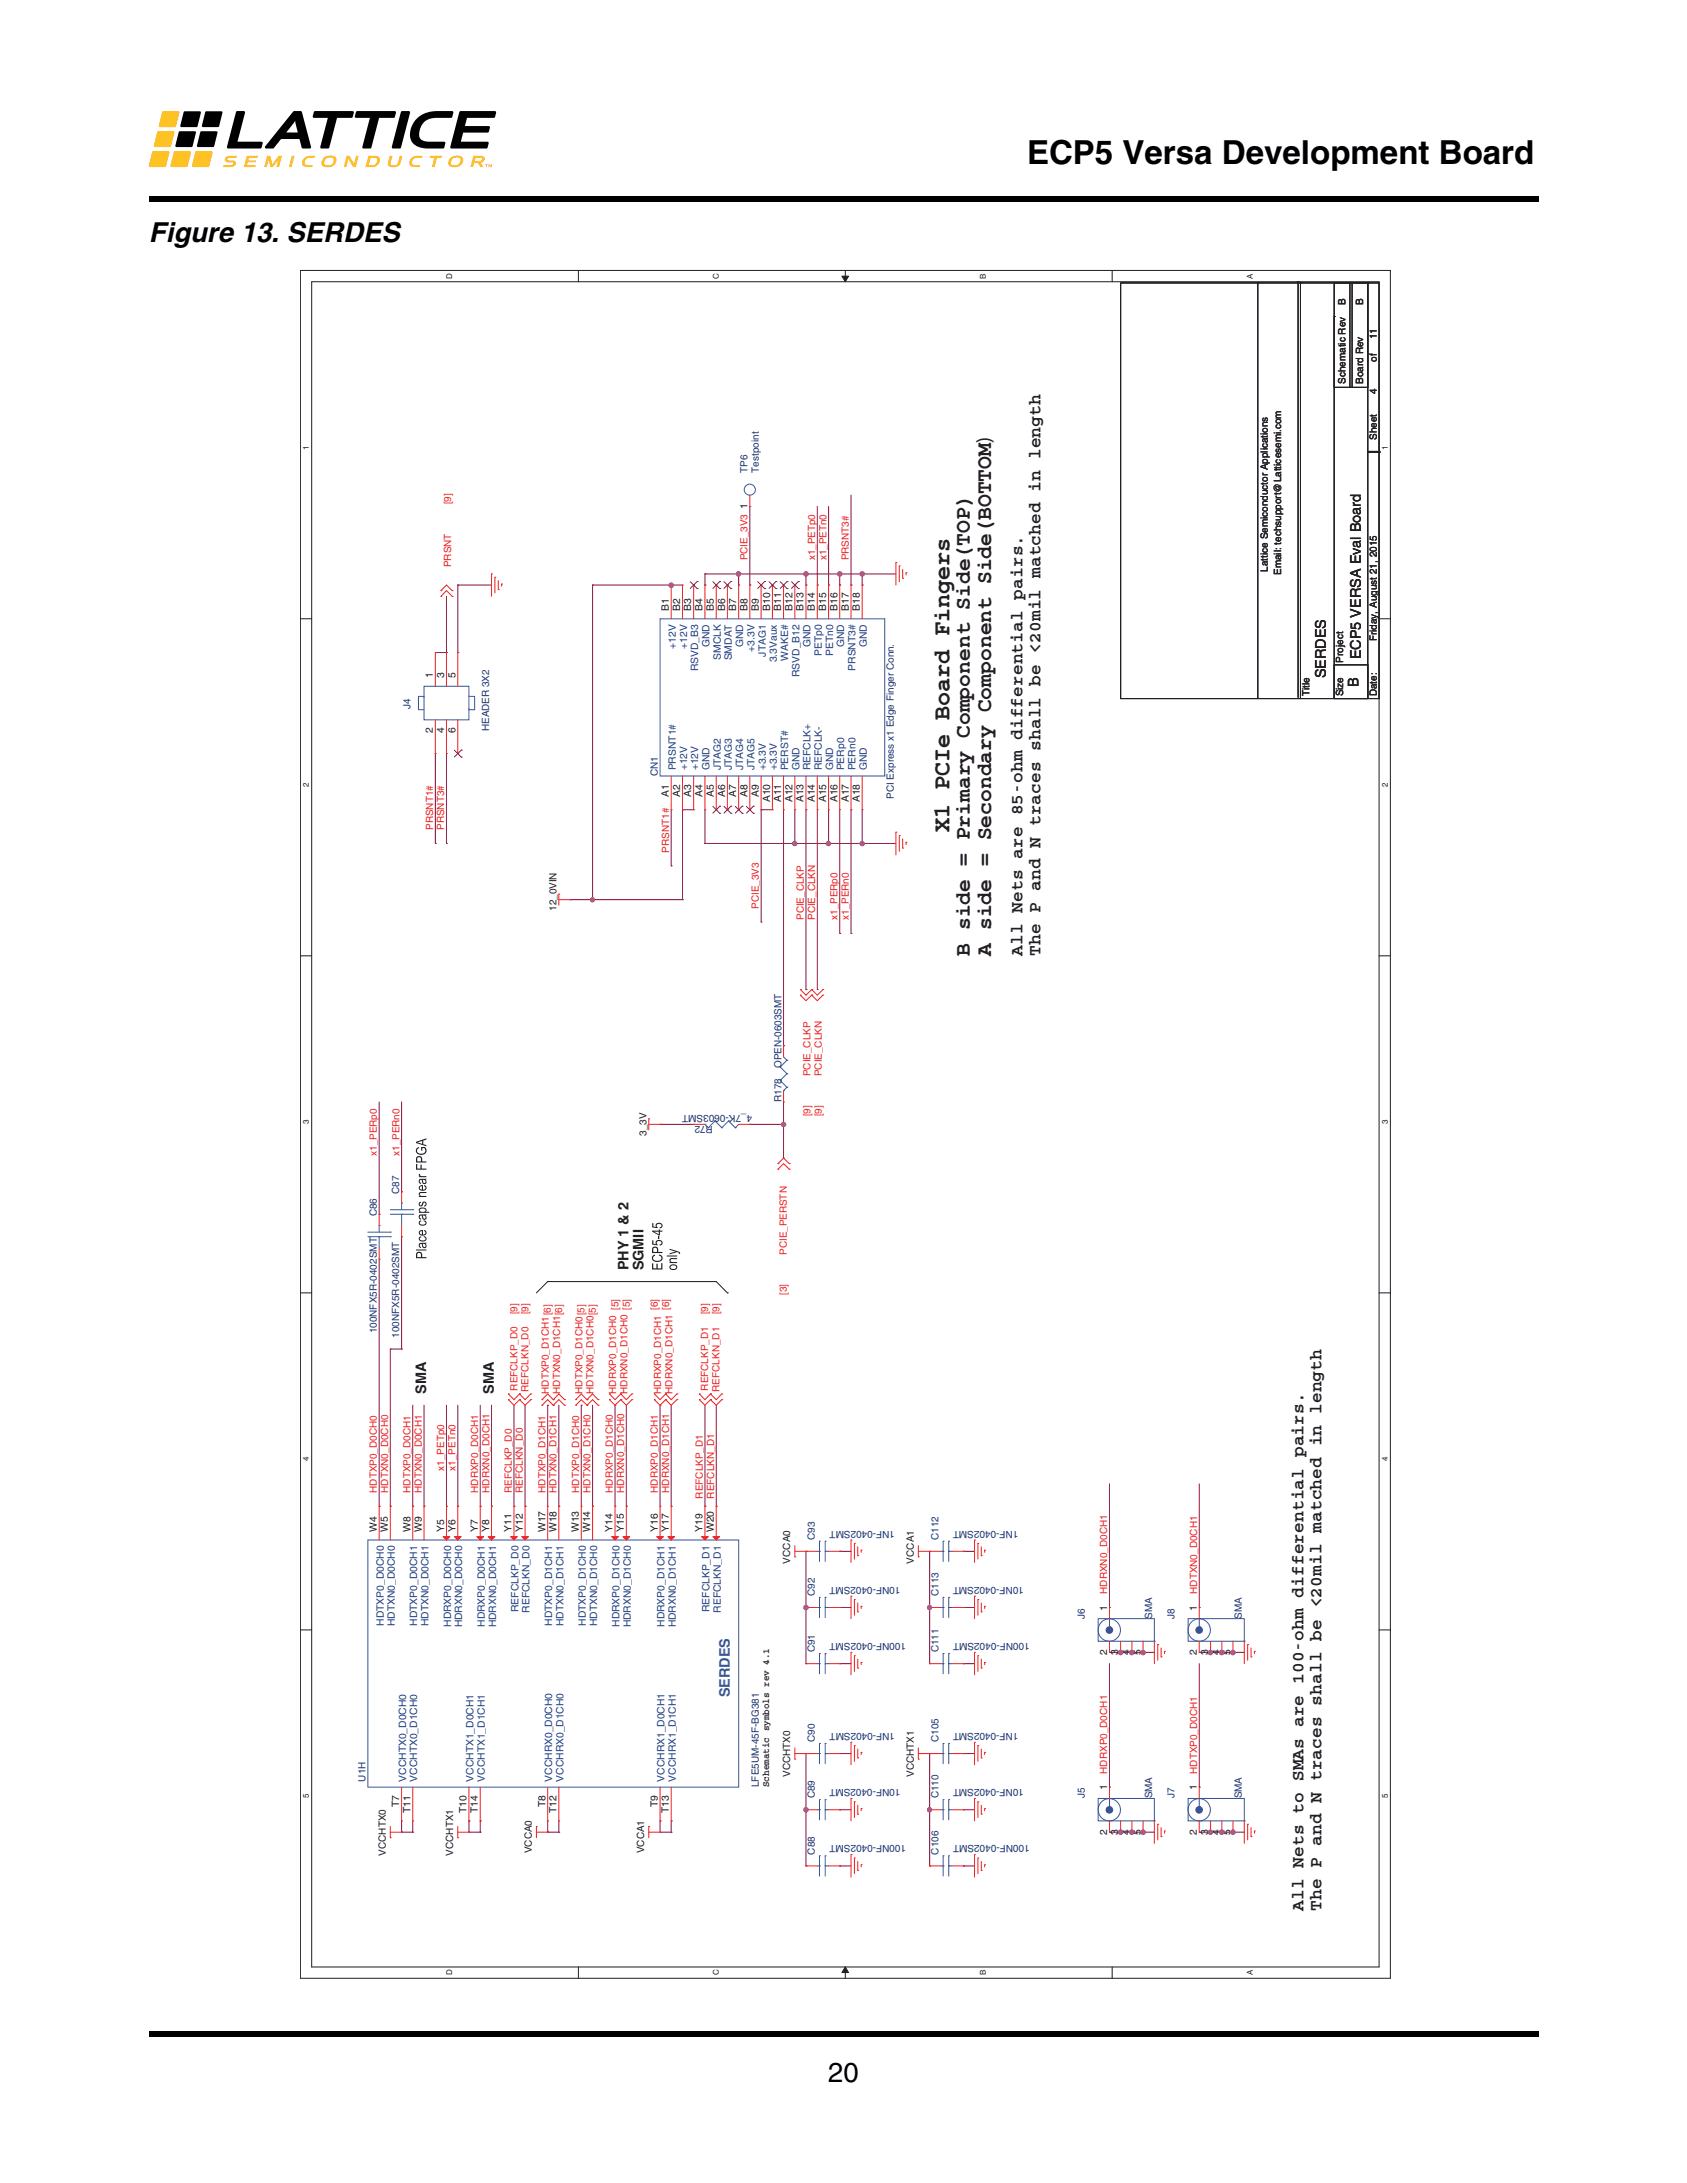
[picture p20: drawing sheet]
<svg xmlns="http://www.w3.org/2000/svg" width="216mm" height="279mm" viewBox="0 0 216 279" stroke-linecap="round" stroke-linejoin="round" font-family="sans-serif">
<defs><g id="words">
<text font-size="4.2" x="131.4" y="21">ECP5 Versa Development Board</text>
<g font-size="3.5">
<text x="19" y="30.9">Figure 13. SERDES</text>
<text x="106" y="266.5">20</text>
</g>
<text font-size="3" fill="#231f20" x="121.5" y="106.5" transform="rotate(-90 121.5 106.5)">X1 PCIe Board Fingers</text>
<g font-size="2.7" fill="#231f20">
<text x="124.1" y="122.3" transform="rotate(-90 124.1 122.3)">B side = Primary Component Side(TOP)</text>
<text x="126.9" y="122.3" transform="rotate(-90 126.9 122.3)">A side = Secondary Component Side(BOTTOM)</text>
</g>
<g font-size="2.3" fill="#231f20">
<text x="130.9" y="122.3" transform="rotate(-90 130.9 122.3)">All Nets are 85-ohm differential pairs.</text>
<text x="133.2" y="122.3" transform="rotate(-90 133.2 122.3)">The P and N traces shall be &lt;20mil matched in length</text>
<text x="166.8" y="244.6" transform="rotate(-90 166.8 244.6)">All Nets to SMAs are 100-ohm differential pairs.</text>
<text x="169.1" y="244.6" transform="rotate(-90 169.1 244.6)">The P and N traces shall be &lt;20mil matched in length</text>
</g>
<g font-size="1.9" fill="#231f20">
<text x="169.7" y="86.8" transform="rotate(-90 169.7 86.8)">SERDES</text>
<text x="173.8" y="88" transform="rotate(-90 173.8 88)">B</text>
<text x="174.1" y="84.4" transform="rotate(-90 174.1 84.4)">ECP5 VERSA Eval Board</text>
<text x="80.4" y="162.6" transform="rotate(-90 80.4 162.6)">PHY 1 &amp; 2</text>
<text x="82.4" y="162.6" transform="rotate(-90 82.4 162.6)">SGMII</text>
<text x="54.6" y="178.4" transform="rotate(-90 54.6 178.4)">SMA</text>
<text x="63.2" y="178.4" transform="rotate(-90 63.2 178.4)">SMA</text>
</g>
<text font-size="1.9" fill="#3953a4" x="93.4" y="217.2" transform="rotate(-90 93.4 217.2)">SERDES</text>
<g font-size="1.3" fill="#231f20">
<text x="172.2" y="39.1" transform="rotate(-90 172.2 39.1)">B</text>
<text x="174.5" y="39.1" transform="rotate(-90 174.5 39.1)">B</text>
<text x="176.2" y="46.3" transform="rotate(-90 176.2 46.3)">of</text>
<text x="176.2" y="43.4" transform="rotate(-90 176.2 43.4)">11</text>
<text x="172.2" y="49.1" transform="rotate(-90 172.2 49.1)">Schematic Rev</text>
<text x="174.5" y="49.1" transform="rotate(-90 174.5 49.1)">Board Rev</text>
<text x="176.2" y="50.4" transform="rotate(-90 176.2 50.4)">4</text>
<text x="176.2" y="56.3" transform="rotate(-90 176.2 56.3)">Sheet</text>
<text x="95.7" y="65.1" transform="rotate(-90 95.7 65.1)">1</text>
<text x="162.2" y="73.2" transform="rotate(-90 162.2 73.2)">Lattice Semiconductor Applications</text>
<text x="164" y="73.6" transform="rotate(-90 164 73.6)">Email: techsupport@Latticesemi.com</text>
<text x="85.6" y="78.2" transform="rotate(-90 85.6 78.2)">B1</text>
<text x="87" y="78.2" transform="rotate(-90 87 78.2)">B2</text>
<text x="88.5" y="78.2" transform="rotate(-90 88.5 78.2)">B3</text>
<text x="89.9" y="78.2" transform="rotate(-90 89.9 78.2)">B4</text>
<text x="91.4" y="78.2" transform="rotate(-90 91.4 78.2)">B5</text>
<text x="92.8" y="78.2" transform="rotate(-90 92.8 78.2)">B6</text>
<text x="94.2" y="78.2" transform="rotate(-90 94.2 78.2)">B7</text>
<text x="95.7" y="78.2" transform="rotate(-90 95.7 78.2)">B8</text>
<text x="97.1" y="78.2" transform="rotate(-90 97.1 78.2)">B9</text>
<text x="98.5" y="78.2" transform="rotate(-90 98.5 78.2)">B10</text>
<text x="100" y="78.2" transform="rotate(-90 100 78.2)">B11</text>
<text x="101.4" y="78.2" transform="rotate(-90 101.4 78.2)">B12</text>
<text x="102.8" y="78.2" transform="rotate(-90 102.8 78.2)">B13</text>
<text x="104.3" y="78.2" transform="rotate(-90 104.3 78.2)">B14</text>
<text x="105.7" y="78.2" transform="rotate(-90 105.7 78.2)">B15</text>
<text x="107.2" y="78.2" transform="rotate(-90 107.2 78.2)">B16</text>
<text x="108.6" y="78.2" transform="rotate(-90 108.6 78.2)">B17</text>
<text x="110" y="78.2" transform="rotate(-90 110 78.2)">B18</text>
<text x="176.2" y="82.1" transform="rotate(-90 176.2 82.1)">Friday, August 21, 2015</text>
<text x="55.4" y="86.8" transform="rotate(-90 55.4 86.8)">1</text>
<text x="56.8" y="86.8" transform="rotate(-90 56.8 86.8)">3</text>
<text x="58.3" y="86.8" transform="rotate(-90 58.3 86.8)">5</text>
<text x="167.6" y="89.1" transform="rotate(-90 167.6 89.1)">Title</text>
<text x="171.9" y="84.8" transform="rotate(-90 171.9 84.8)">Project</text>
<text x="171.9" y="89.1" transform="rotate(-90 171.9 89.1)">Size</text>
<text x="176.2" y="89.1" transform="rotate(-90 176.2 89.1)">Date:</text>
<text x="55.4" y="93.9" transform="rotate(-90 55.4 93.9)">2</text>
<text x="56.8" y="93.9" transform="rotate(-90 56.8 93.9)">4</text>
<text x="58.3" y="93.9" transform="rotate(-90 58.3 93.9)">6</text>
<text x="85.6" y="102" transform="rotate(-90 85.6 102)">A1</text>
<text x="87" y="102" transform="rotate(-90 87 102)">A2</text>
<text x="88.5" y="102" transform="rotate(-90 88.5 102)">A3</text>
<text x="89.9" y="102" transform="rotate(-90 89.9 102)">A4</text>
<text x="91.4" y="102" transform="rotate(-90 91.4 102)">A5</text>
<text x="92.8" y="102" transform="rotate(-90 92.8 102)">A6</text>
<text x="94.2" y="102" transform="rotate(-90 94.2 102)">A7</text>
<text x="95.7" y="102" transform="rotate(-90 95.7 102)">A8</text>
<text x="97.1" y="102" transform="rotate(-90 97.1 102)">A9</text>
<text x="98.5" y="102.7" transform="rotate(-90 98.5 102.7)">A10</text>
<text x="100" y="102.7" transform="rotate(-90 100 102.7)">A11</text>
<text x="101.4" y="102.7" transform="rotate(-90 101.4 102.7)">A12</text>
<text x="102.8" y="102.7" transform="rotate(-90 102.8 102.7)">A13</text>
<text x="104.3" y="102.7" transform="rotate(-90 104.3 102.7)">A14</text>
<text x="105.7" y="102.7" transform="rotate(-90 105.7 102.7)">A15</text>
<text x="107.2" y="102.7" transform="rotate(-90 107.2 102.7)">A16</text>
<text x="108.6" y="102.7" transform="rotate(-90 108.6 102.7)">A17</text>
<text x="110" y="102.7" transform="rotate(-90 110 102.7)">A18</text>
<text x="71.2" y="116.6" transform="rotate(-90 71.2 116.6)">12_0VIN</text>
<text x="82.7" y="145.4" transform="rotate(-90 82.7 145.4)">3_3V</text>
<text x="48.2" y="196.1" transform="rotate(-90 48.2 196.1)">W4</text>
<text x="49.6" y="196.1" transform="rotate(-90 49.6 196.1)">W5</text>
<text x="52.5" y="196.1" transform="rotate(-90 52.5 196.1)">W8</text>
<text x="54" y="196.1" transform="rotate(-90 54 196.1)">W9</text>
<text x="56.8" y="196.1" transform="rotate(-90 56.8 196.1)">Y5</text>
<text x="58.3" y="196.1" transform="rotate(-90 58.3 196.1)">Y6</text>
<text x="61.2" y="196.1" transform="rotate(-90 61.2 196.1)">Y7</text>
<text x="62.6" y="196.1" transform="rotate(-90 62.6 196.1)">Y8</text>
<text x="65.5" y="196.1" transform="rotate(-90 65.5 196.1)">Y11</text>
<text x="66.9" y="196.1" transform="rotate(-90 66.9 196.1)">Y12</text>
<text x="69.8" y="196.1" transform="rotate(-90 69.8 196.1)">W17</text>
<text x="71.2" y="196.1" transform="rotate(-90 71.2 196.1)">W18</text>
<text x="74.1" y="196.1" transform="rotate(-90 74.1 196.1)">W13</text>
<text x="75.5" y="196.1" transform="rotate(-90 75.5 196.1)">W14</text>
<text x="78.4" y="196.1" transform="rotate(-90 78.4 196.1)">Y14</text>
<text x="79.9" y="196.1" transform="rotate(-90 79.9 196.1)">Y15</text>
<text x="84.2" y="196.1" transform="rotate(-90 84.2 196.1)">Y16</text>
<text x="85.6" y="196.1" transform="rotate(-90 85.6 196.1)">Y17</text>
<text x="89.9" y="196.1" transform="rotate(-90 89.9 196.1)">Y19</text>
<text x="91.4" y="196.1" transform="rotate(-90 91.4 196.1)">W20</text>
<text x="101.1" y="200.1" transform="rotate(-90 101.1 200.1)">VCCA0</text>
<text x="116.9" y="200.1" transform="rotate(-90 116.9 200.1)">VCCA1</text>
<text x="141.7" y="206.1" transform="rotate(-90 141.7 206.1)">1</text>
<text x="153.2" y="206.1" transform="rotate(-90 153.2 206.1)">1</text>
<text x="141.7" y="211.8" transform="rotate(-90 141.7 211.8)">2</text>
<text x="143.1" y="211.8" transform="rotate(-90 143.1 211.8)">3</text>
<text x="144.6" y="211.8" transform="rotate(-90 144.6 211.8)">4</text>
<text x="146" y="211.8" transform="rotate(-90 146 211.8)">5</text>
<text x="153.2" y="211.8" transform="rotate(-90 153.2 211.8)">2</text>
<text x="154.6" y="211.8" transform="rotate(-90 154.6 211.8)">3</text>
<text x="156.1" y="211.8" transform="rotate(-90 156.1 211.8)">4</text>
<text x="157.5" y="211.8" transform="rotate(-90 157.5 211.8)">5</text>
<text x="101.1" y="227.4" transform="rotate(-90 101.1 227.4)">VCCHTX0</text>
<text x="116.9" y="227.4" transform="rotate(-90 116.9 227.4)">VCCHTX1</text>
<text x="51.1" y="231.3" transform="rotate(-90 51.1 231.3)">T7</text>
<text x="52.5" y="232" transform="rotate(-90 52.5 232)">T11</text>
<text x="59.7" y="232" transform="rotate(-90 59.7 232)">T10</text>
<text x="61.2" y="232" transform="rotate(-90 61.2 232)">T14</text>
<text x="69.8" y="231.3" transform="rotate(-90 69.8 231.3)">T8</text>
<text x="71.2" y="232" transform="rotate(-90 71.2 232)">T12</text>
<text x="84.2" y="231.3" transform="rotate(-90 84.2 231.3)">T9</text>
<text x="85.6" y="232" transform="rotate(-90 85.6 232)">T13</text>
<text x="98.4" y="228.7" transform="rotate(-90 98.4 228.7)">Schematic symbols rev 4.1</text>
<text x="141.7" y="229.2" transform="rotate(-90 141.7 229.2)">1</text>
<text x="153.2" y="229.2" transform="rotate(-90 153.2 229.2)">1</text>
<text x="49.4" y="237.5" transform="rotate(-90 49.4 237.5)">VCCHTX0</text>
<text x="58" y="237.5" transform="rotate(-90 58 237.5)">VCCHTX1</text>
<text x="68.1" y="237.2" transform="rotate(-90 68.1 237.2)">VCCA0</text>
<text x="82.4" y="237.2" transform="rotate(-90 82.4 237.2)">VCCA1</text>
<text x="141.7" y="234.8" transform="rotate(-90 141.7 234.8)">2</text>
<text x="143.1" y="234.8" transform="rotate(-90 143.1 234.8)">3</text>
<text x="144.6" y="234.8" transform="rotate(-90 144.6 234.8)">4</text>
<text x="146" y="234.8" transform="rotate(-90 146 234.8)">5</text>
<text x="153.2" y="234.8" transform="rotate(-90 153.2 234.8)">2</text>
<text x="154.6" y="234.8" transform="rotate(-90 154.6 234.8)">3</text>
<text x="156.1" y="234.8" transform="rotate(-90 156.1 234.8)">4</text>
<text x="157.5" y="234.8" transform="rotate(-90 157.5 234.8)">5</text>
</g>
<g font-size="1.3" fill="#ed2024">
<text x="57.7" y="64.5" transform="rotate(-90 57.7 64.5)">[9]</text>
<text x="95.7" y="71.7" transform="rotate(-90 95.7 71.7)">PCIE_3V3</text>
<text x="104.3" y="71.7" transform="rotate(-90 104.3 71.7)">x1_PETp0</text>
<text x="105.8" y="71.7" transform="rotate(-90 105.8 71.7)">x1_PETn0</text>
<text x="108.6" y="71.7" transform="rotate(-90 108.6 71.7)">PRSNT3#</text>
<text x="57.7" y="72.6" transform="rotate(-90 57.7 72.6)">PRSNT</text>
<text x="55.4" y="106.2" transform="rotate(-90 55.4 106.2)">PRSNT1#</text>
<text x="56.9" y="106.2" transform="rotate(-90 56.9 106.2)">PRSNT3#</text>
<text x="85.6" y="109.1" transform="rotate(-90 85.6 109.1)">PRSNT1#</text>
<text x="97.1" y="116.3" transform="rotate(-90 97.1 116.3)">PCIE_3V3</text>
<text x="102.9" y="117.7" transform="rotate(-90 102.9 117.7)">PCIE_CLKP</text>
<text x="104.3" y="117.7" transform="rotate(-90 104.3 117.7)">PCIE_CLKN</text>
<text x="107.2" y="117.7" transform="rotate(-90 107.2 117.7)">x1_PERp0</text>
<text x="108.6" y="117.7" transform="rotate(-90 108.6 117.7)">x1_PERn0</text>
<text x="103.7" y="137.7" transform="rotate(-90 103.7 137.7)">PCIE_CLKP</text>
<text x="105.2" y="137.7" transform="rotate(-90 105.2 137.7)">PCIE_CLKN</text>
<text x="103.7" y="142.9" transform="rotate(-90 103.7 142.9)">[9]</text>
<text x="105.2" y="142.9" transform="rotate(-90 105.2 142.9)">[9]</text>
<text x="48.2" y="147.9" transform="rotate(-90 48.2 147.9)">x1_PERp0</text>
<text x="51.1" y="147.9" transform="rotate(-90 51.1 147.9)">x1_PERn0</text>
<text x="100.7" y="160.6" transform="rotate(-90 100.7 160.6)">PCIE_PERSTN</text>
<text x="84.2" y="167.6" transform="rotate(-90 84.2 167.6)">[6]</text>
<text x="85.6" y="167.6" transform="rotate(-90 85.6 167.6)">[6]</text>
<text x="100.7" y="165.8" transform="rotate(-90 100.7 165.8)">[3]</text>
<text x="66.2" y="168.2" transform="rotate(-90 66.2 168.2)">[9]</text>
<text x="67.6" y="168.2" transform="rotate(-90 67.6 168.2)">[9]</text>
<text x="90.7" y="168.2" transform="rotate(-90 90.7 168.2)">[9]</text>
<text x="92.1" y="168.2" transform="rotate(-90 92.1 168.2)">[9]</text>
<text x="66.2" y="178" transform="rotate(-90 66.2 178)">REFCLKP_D0</text>
<text x="67.6" y="178.1" transform="rotate(-90 67.6 178.1)">REFCLKN_D0</text>
<text x="70.2" y="178.4" transform="rotate(-90 70.2 178.4)">HDTXP0_D1CH1[6]</text>
<text x="71.7" y="178.4" transform="rotate(-90 71.7 178.4)">HDTXN0_D1CH1[6]</text>
<text x="74.5" y="178.4" transform="rotate(-90 74.5 178.4)">HDTXP0_D1CH0[5]</text>
<text x="76" y="178.4" transform="rotate(-90 76 178.4)">HDTXN0_D1CH0[5]</text>
<text x="78.9" y="178.4" transform="rotate(-90 78.9 178.4)">HDRXP0_D1CH0 [5]</text>
<text x="80.3" y="178.4" transform="rotate(-90 80.3 178.4)">HDRXN0_D1CH0 [5]</text>
<text x="84.6" y="178.4" transform="rotate(-90 84.6 178.4)">HDRXP0_D1CH1</text>
<text x="86.1" y="178.4" transform="rotate(-90 86.1 178.4)">HDRXN0_D1CH1</text>
<text x="90.7" y="178" transform="rotate(-90 90.7 178)">REFCLKP_D1</text>
<text x="92.1" y="178.1" transform="rotate(-90 92.1 178.1)">REFCLKN_D1</text>
<text x="48.2" y="191.1" transform="rotate(-90 48.2 191.1)">HDTXP0_D0CH0</text>
<text x="49.7" y="191.1" transform="rotate(-90 49.7 191.1)">HDTXN0_D0CH0</text>
<text x="52.5" y="191.1" transform="rotate(-90 52.5 191.1)">HDTXP0_D0CH1</text>
<text x="54" y="191.1" transform="rotate(-90 54 191.1)">HDTXN0_D0CH1</text>
<text x="56.9" y="188.2" transform="rotate(-90 56.9 188.2)">x1_PETp0</text>
<text x="58.3" y="188.2" transform="rotate(-90 58.3 188.2)">x1_PETn0</text>
<text x="61.2" y="191.1" transform="rotate(-90 61.2 191.1)">HDRXP0_D0CH1</text>
<text x="62.6" y="191.1" transform="rotate(-90 62.6 191.1)">HDRXN0_D0CH1</text>
<text x="65.5" y="191.1" transform="rotate(-90 65.5 191.1)">REFCLKP_D0</text>
<text x="66.9" y="191.1" transform="rotate(-90 66.9 191.1)">REFCLKN_D0</text>
<text x="69.8" y="191.1" transform="rotate(-90 69.8 191.1)">HDTXP0_D1CH1</text>
<text x="71.2" y="191.1" transform="rotate(-90 71.2 191.1)">HDTXN0_D1CH1</text>
<text x="74.1" y="191.1" transform="rotate(-90 74.1 191.1)">HDTXP0_D1CH0</text>
<text x="75.6" y="191.1" transform="rotate(-90 75.6 191.1)">HDTXN0_D1CH0</text>
<text x="78.4" y="191.1" transform="rotate(-90 78.4 191.1)">HDRXP0_D1CH0</text>
<text x="79.9" y="191.1" transform="rotate(-90 79.9 191.1)">HDRXN0_D1CH0</text>
<text x="84.2" y="191.1" transform="rotate(-90 84.2 191.1)">HDRXP0_D1CH1</text>
<text x="85.6" y="191.1" transform="rotate(-90 85.6 191.1)">HDRXN0_D1CH1</text>
<text x="89.9" y="191.8" transform="rotate(-90 89.9 191.8)">REFCLKP_D1</text>
<text x="91.4" y="191.8" transform="rotate(-90 91.4 191.8)">REFCLKN_D1</text>
<text x="141.7" y="204" transform="rotate(-90 141.7 204)">HDRXN0_D0CH1</text>
<text x="153.2" y="204" transform="rotate(-90 153.2 204)">HDTXN0_D0CH1</text>
<text x="141.7" y="227" transform="rotate(-90 141.7 227)">HDRXP0_D0CH1</text>
<text x="153.2" y="227" transform="rotate(-90 153.2 227)">HDTXP0_D0CH1</text>
</g>
<g font-size="1.3" fill="#282973">
<text x="95.7" y="60.5" transform="rotate(-90 95.7 60.5)">TP6</text>
<text x="97.1" y="60.5" transform="rotate(-90 97.1 60.5)">Testpoint</text>
<text x="52.5" y="90.7" transform="rotate(-90 52.5 90.7)">J4</text>
<text x="62.6" y="93.6" transform="rotate(-90 62.6 93.6)">HEADER 3X2</text>
<text x="84.2" y="99.3" transform="rotate(-90 84.2 99.3)">CN1</text>
<text x="114.4" y="102.2" transform="rotate(-90 114.4 102.2)">PCI Express x1 Edge Finger Conn.</text>
<text x="100" y="136.7" transform="rotate(-90 100 136.7)">OPEN-0603SMT</text>
<text x="96.3" y="142.7" transform="rotate(-180 96.3 142.7)">4_7K-0603SMT</text>
<text x="100" y="141" transform="rotate(-90 100 141)">R178</text>
<text x="91.2" y="144.2" transform="rotate(-180 91.2 144.2)">R72</text>
<text x="48.2" y="155.7" transform="rotate(-90 48.2 155.7)">C86</text>
<text x="51.1" y="152.8" transform="rotate(-90 51.1 152.8)">C87</text>
<text x="48.2" y="170.7" transform="rotate(-90 48.2 170.7)">100NFX5R-0402SMT</text>
<text x="51.1" y="171.2" transform="rotate(-90 51.1 171.2)">100NFX5R-0402SMT</text>
<text x="104.3" y="197.1" transform="rotate(-90 104.3 197.1)">C93</text>
<text x="114.5" y="195.9" transform="rotate(-180 114.5 195.9)">1NF-0402SMT</text>
<text x="120.1" y="197.1" transform="rotate(-90 120.1 197.1)">C112</text>
<text x="130.3" y="195.9" transform="rotate(-180 130.3 195.9)">1NF-0402SMT</text>
<text x="115.2" y="203.1" transform="rotate(-180 115.2 203.1)">10NF-0402SMT</text>
<text x="131" y="203.1" transform="rotate(-180 131 203.1)">10NF-0402SMT</text>
<text x="104.3" y="204.3" transform="rotate(-90 104.3 204.3)">C92</text>
<text x="120.1" y="204.3" transform="rotate(-90 120.1 204.3)">C113</text>
<text x="138.8" y="207.2" transform="rotate(-90 138.8 207.2)">J6</text>
<text x="147.4" y="207.2" transform="rotate(-90 147.4 207.2)">SMA</text>
<text x="150.3" y="207.2" transform="rotate(-90 150.3 207.2)">J8</text>
<text x="158.9" y="207.2" transform="rotate(-90 158.9 207.2)">SMA</text>
<text x="104.3" y="211.5" transform="rotate(-90 104.3 211.5)">C91</text>
<text x="116" y="210.3" transform="rotate(-180 116 210.3)">100NF-0402SMT</text>
<text x="120.1" y="211.5" transform="rotate(-90 120.1 211.5)">C111</text>
<text x="131.8" y="210.3" transform="rotate(-180 131.8 210.3)">100NF-0402SMT</text>
<text x="114.5" y="221.8" transform="rotate(-180 114.5 221.8)">1NF-0402SMT</text>
<text x="130.3" y="221.8" transform="rotate(-180 130.3 221.8)">1NF-0402SMT</text>
<text x="104.3" y="223" transform="rotate(-90 104.3 223)">C90</text>
<text x="120.1" y="223" transform="rotate(-90 120.1 223)">C105</text>
<text x="46.8" y="228" transform="rotate(-90 46.8 228)">U1H</text>
<text x="97.1" y="228.7" transform="rotate(-90 97.1 228.7)">LFE5UM-45F-BG381</text>
<text x="104.3" y="230.2" transform="rotate(-90 104.3 230.2)">C89</text>
<text x="115.2" y="229" transform="rotate(-180 115.2 229)">10NF-0402SMT</text>
<text x="120.1" y="230.2" transform="rotate(-90 120.1 230.2)">C110</text>
<text x="131" y="229" transform="rotate(-180 131 229)">10NF-0402SMT</text>
<text x="138.8" y="230.2" transform="rotate(-90 138.8 230.2)">J5</text>
<text x="147.4" y="230.2" transform="rotate(-90 147.4 230.2)">SMA</text>
<text x="150.3" y="230.2" transform="rotate(-90 150.3 230.2)">J7</text>
<text x="158.9" y="230.2" transform="rotate(-90 158.9 230.2)">SMA</text>
<text x="104.3" y="237.4" transform="rotate(-90 104.3 237.4)">C88</text>
<text x="116" y="236.2" transform="rotate(-180 116 236.2)">100NF-0402SMT</text>
<text x="120.1" y="237.4" transform="rotate(-90 120.1 237.4)">C106</text>
<text x="131.8" y="236.2" transform="rotate(-180 131.8 236.2)">100NF-0402SMT</text>
</g>
<g font-size="1.3" fill="#1d437e">
<text x="86.5" y="83" transform="rotate(-90 86.5 83)">+12V</text>
<text x="87.9" y="83" transform="rotate(-90 87.9 83)">+12V</text>
<text x="90.8" y="82.8" transform="rotate(-90 90.8 82.8)">GND</text>
<text x="95.1" y="82.8" transform="rotate(-90 95.1 82.8)">GND</text>
<text x="96.5" y="83.4" transform="rotate(-90 96.5 83.4)">+3.3V</text>
<text x="103.7" y="82.8" transform="rotate(-90 103.7 82.8)">GND</text>
<text x="105.2" y="83.9" transform="rotate(-90 105.2 83.9)">PETp0</text>
<text x="106.6" y="83.9" transform="rotate(-90 106.6 83.9)">PETn0</text>
<text x="108" y="82.8" transform="rotate(-90 108 82.8)">GND</text>
<text x="110.9" y="82.8" transform="rotate(-90 110.9 82.8)">GND</text>
<text x="89.4" y="85.9" transform="rotate(-90 89.4 85.9)">RSVD_B3</text>
<text x="92.2" y="84.5" transform="rotate(-90 92.2 84.5)">SMCLK</text>
<text x="93.7" y="84.5" transform="rotate(-90 93.7 84.5)">SMDAT</text>
<text x="98" y="84" transform="rotate(-90 98 84)">JTAG1</text>
<text x="99.4" y="84.8" transform="rotate(-90 99.4 84.8)">3.3Vaux</text>
<text x="100.9" y="84.6" transform="rotate(-90 100.9 84.6)">WAKE#</text>
<text x="102.3" y="86.7" transform="rotate(-90 102.3 86.7)">RSVD_B12</text>
<text x="109.5" y="85.8" transform="rotate(-90 109.5 85.8)">PRSNT3#</text>
<text x="86.5" y="98.6" transform="rotate(-90 86.5 98.6)">PRSNT1#</text>
<text x="87.9" y="98.6" transform="rotate(-90 87.9 98.6)">+12V</text>
<text x="89.4" y="98.6" transform="rotate(-90 89.4 98.6)">+12V</text>
<text x="90.8" y="98.6" transform="rotate(-90 90.8 98.6)">GND</text>
<text x="92.2" y="98.6" transform="rotate(-90 92.2 98.6)">JTAG2</text>
<text x="93.7" y="98.6" transform="rotate(-90 93.7 98.6)">JTAG3</text>
<text x="95.1" y="98.6" transform="rotate(-90 95.1 98.6)">JTAG4</text>
<text x="96.5" y="98.6" transform="rotate(-90 96.5 98.6)">JTAG5</text>
<text x="98" y="98.6" transform="rotate(-90 98 98.6)">+3.3V</text>
<text x="99.4" y="98.6" transform="rotate(-90 99.4 98.6)">+3.3V</text>
<text x="100.9" y="98.6" transform="rotate(-90 100.9 98.6)">PERST#</text>
<text x="102.3" y="98.6" transform="rotate(-90 102.3 98.6)">GND</text>
<text x="103.7" y="98.6" transform="rotate(-90 103.7 98.6)">REFCLK+</text>
<text x="105.2" y="98.6" transform="rotate(-90 105.2 98.6)">REFCLK-</text>
<text x="106.6" y="98.6" transform="rotate(-90 106.6 98.6)">GND</text>
<text x="108" y="98.6" transform="rotate(-90 108 98.6)">PERp0</text>
<text x="109.5" y="98.6" transform="rotate(-90 109.5 98.6)">PERn0</text>
<text x="110.9" y="98.6" transform="rotate(-90 110.9 98.6)">GND</text>
<text x="49.1" y="208.1" transform="rotate(-90 49.1 208.1)">HDTXP0_D0CH0</text>
<text x="50.5" y="208.1" transform="rotate(-90 50.5 208.1)">HDTXN0_D0CH0</text>
<text x="53.4" y="208.1" transform="rotate(-90 53.4 208.1)">HDTXP0_D0CH1</text>
<text x="54.8" y="208.1" transform="rotate(-90 54.8 208.1)">HDTXN0_D0CH1</text>
<text x="57.7" y="208.2" transform="rotate(-90 57.7 208.2)">HDRXP0_D0CH0</text>
<text x="59.2" y="208.3" transform="rotate(-90 59.2 208.3)">HDRXN0_D0CH0</text>
<text x="62" y="208.2" transform="rotate(-90 62 208.2)">HDRXP0_D0CH1</text>
<text x="63.5" y="208.3" transform="rotate(-90 63.5 208.3)">HDRXN0_D0CH1</text>
<text x="66.4" y="206.3" transform="rotate(-90 66.4 206.3)">REFCLKP_D0</text>
<text x="67.8" y="206.4" transform="rotate(-90 67.8 206.4)">REFCLKN_D0</text>
<text x="70.7" y="208.1" transform="rotate(-90 70.7 208.1)">HDTXP0_D1CH1</text>
<text x="72.1" y="208.1" transform="rotate(-90 72.1 208.1)">HDTXN0_D1CH1</text>
<text x="75" y="208.1" transform="rotate(-90 75 208.1)">HDTXP0_D1CH0</text>
<text x="76.4" y="208.1" transform="rotate(-90 76.4 208.1)">HDTXN0_D1CH0</text>
<text x="79.3" y="208.2" transform="rotate(-90 79.3 208.2)">HDRXP0_D1CH0</text>
<text x="80.7" y="208.3" transform="rotate(-90 80.7 208.3)">HDRXN0_D1CH0</text>
<text x="85.1" y="208.2" transform="rotate(-90 85.1 208.2)">HDRXP0_D1CH1</text>
<text x="86.5" y="208.3" transform="rotate(-90 86.5 208.3)">HDRXN0_D1CH1</text>
<text x="90.8" y="206.3" transform="rotate(-90 90.8 206.3)">REFCLKP_D1</text>
<text x="92.2" y="206.4" transform="rotate(-90 92.2 206.4)">REFCLKN_D1</text>
<text x="52" y="228" transform="rotate(-90 52 228)">VCCHTX0_D0CH0</text>
<text x="53.4" y="228" transform="rotate(-90 53.4 228)">VCCHTX0_D1CH0</text>
<text x="60.6" y="228" transform="rotate(-90 60.6 228)">VCCHTX1_D0CH1</text>
<text x="62" y="228" transform="rotate(-90 62 228)">VCCHTX1_D1CH1</text>
<text x="70.7" y="228" transform="rotate(-90 70.7 228)">VCCHRX0_D0CH0</text>
<text x="72.1" y="228" transform="rotate(-90 72.1 228)">VCCHRX0_D1CH0</text>
<text x="85.1" y="228" transform="rotate(-90 85.1 228)">VCCHRX1_D0CH1</text>
<text x="86.5" y="228" transform="rotate(-90 86.5 228)">VCCHRX1_D1CH1</text>
</g>
<g font-size="1" fill="#231f20">
<text x="57.9" y="35.7" transform="rotate(-90 57.9 35.7)">D</text>
<text x="92" y="35.7" transform="rotate(-90 92 35.7)">C</text>
<text x="126.2" y="35.7" transform="rotate(-90 126.2 35.7)">B</text>
<text x="160.3" y="35.7" transform="rotate(-90 160.3 35.7)">A</text>
<text x="39.5" y="57.6" transform="rotate(-90 39.5 57.6)">1</text>
<text x="177.6" y="57.6" transform="rotate(-90 177.6 57.6)">1</text>
<text x="39.5" y="100.8" transform="rotate(-90 39.5 100.8)">2</text>
<text x="177.6" y="100.8" transform="rotate(-90 177.6 100.8)">2</text>
<text x="39.5" y="143.9" transform="rotate(-90 39.5 143.9)">3</text>
<text x="177.6" y="143.9" transform="rotate(-90 177.6 143.9)">3</text>
<text x="39.5" y="187" transform="rotate(-90 39.5 187)">4</text>
<text x="177.6" y="187" transform="rotate(-90 177.6 187)">4</text>
<text x="39.5" y="230.2" transform="rotate(-90 39.5 230.2)">5</text>
<text x="177.6" y="230.2" transform="rotate(-90 177.6 230.2)">5</text>
<text x="57.9" y="252.8" transform="rotate(-90 57.9 252.8)">D</text>
<text x="92" y="252.8" transform="rotate(-90 92 252.8)">C</text>
<text x="126.2" y="252.8" transform="rotate(-90 126.2 252.8)">B</text>
<text x="160.3" y="252.8" transform="rotate(-90 160.3 252.8)">A</text>
</g>
</g></defs>
<path d="M19 25.1h177.8v.7h-177.8zM19 260h177.8v.7h-177.8z" fill="#000"/>
<path d="M19 14.2h44.5v7.2h-44.5z" fill="#fff"/>
<g fill="#000">
<path d="M30.3 14.3l.9-.1 .2 .2-1 3.7 3.1 .1 .1 .2-.2 .6h-4.2l-.1-.1-.1-.1zM40.2 14.3l4.9-.1 .2 .2-.2 .7h-2l-1 3.9h-.9l-.2-.1 1-3.8h-1.9l-.1-.2zM45.6 14.3l4.9-.1 .2 .2-.2 .6-.1 .1h-1.9l-1 3.9h-1l-.1-.1 .9-3.8h-1.8l-.1-.2zM51.4 14.3l.9-.1 .1 .1 .1 .1-1.2 4.5-.1 .1h-.9l-.1-.1-.1-.1zM53.5 15a3.7 3.7 0 0 1 2.5-.8h1.9l.1 .2-.2 .7a10.4 10.4 0 0 0-2.9 .2 1.99 1.99 0 0 0-1.1 2.5 1.49 1.49 0 0 0 1.2 .3l1.9 .1 .1 .2-.1 .5-.2 .1a6.5 6.5 0 0 1-3.3-.3 1.69 1.69 0 0 1-.8-2.1l.2-.6zM58.8 14.3l4.5-.1 .2 .1-.1 .7-.2 .1h-3.4l-.3 1h3l.2 .2-.1 .5-.2 .2h-3.1l-.3 1.1 3.4 .1 .1 .2-.2 .6h-4.5l-.1-.1-.1-.1z"/>
<path d="M37.8 15.5l.3 1.5h-1.5zM37.5 14.3l-3.6 4.4a.17 .17 0 0 0 0 .2 .17 .17 0 0 0 .2 .1h.9l1-1.2h2.3l.4 1.2 1.1-.1v-.1l-1.2-4.5-.1-.1z"/>
</g>
<g fill="#ffc222">
<path d="M20.8 14.3h2.1l-.4 1.9h-2.2z"/>
<path d="M20.2 16.8l2.1 .1-.5 1.9h-2.1z"/>
<path d="M19.5 19.4h2.2l-.5 1.9h-2.1z"/>
</g>
<path d="M23.6 14.3h2.1l-.5 1.9h-2.1zM22.9 16.8l2.1 .1-.4 1.9h-2.1z" fill="#000"/>
<path d="M22.3 19.4h2.1l-.4 1.9h-2.2z" fill="#ffc222"/>
<path d="M25.7 16.8l2.1 .1-.4 1.9h-2.2zM26.3 14.3h2.1l-.4 1.9h-2.1z" fill="#000"/>
<g fill="#ffc222">
<path d="M25.1 19.4h2.1l-.5 1.9h-2.1z"/>
<path d="M28.9 20.1a2.36 2.36 0 0 1 1.4-.2v.3l-1.1 .1-.1 .2h.2a.75 .75 0 0 1 .9 .3l-.1 .4a2.41 2.41 0 0 1-1.5 .2v-.3h.9a.27 .27 0 0 0 .3-.3h-.2a.75 .75 0 0 1-.8-.3z"/>
<path d="M31.6 20h1.4l-.1 .2h-1l-.1 .3 1 .1-.1 .2h-1l-.1 .3h1.1v.3h-1.5z"/>
<path d="M34.2 20h.4l.3 1.1 .8-1.1h.4l-.4 1.4h-.3l.2-.9-.7 .9h-.3l-.2-1-.3 1h-.3z"/>
<path d="M37.4 20h.3l-.4 1.4h-.3z"/>
<path d="M38.8 20.4a1.67 1.67 0 0 1 1.5-.4v.2a1.63 1.63 0 0 0-1.2 .2l-.1 .3v.3l.2 .1h.8l-.1 .3a1.08 1.08 0 0 1-1.2-.4v-.3z"/>
<path d="M44.4 20h.3l.6 1 .3-1h.3l-.4 1.4h-.3l-.6-1.1-.3 1.1h-.3z"/>
<path d="M49.9 20h.3l-.2 1.1a.67 .67 0 0 0 .9-.3l.3-.8h.3a1.91 1.91 0 0 1-.5 1.3 .9 .9 0 0 1-1.4-.3z"/>
<path d="M52.5 20.4a1.67 1.67 0 0 1 1.6-.4l-.1 .2a1.63 1.63 0 0 0-1.1 .2l-.2 .3 .1 .3 .1 .1h.8v.3a1.08 1.08 0 0 1-1.3-.4v-.3z"/>
<path d="M55 20h1.6l-.1 .2h-.6l-.3 1.2h-.3l.3-1.2h-.6z"/>
<path d="M62.1 21h.4l-.2 .1v.3h-.1v-.3z"/>
<path d="M62.5 21h.1l.1 .3 .1-.3h.1v.4h-.1v-.2l-.1 .2-.1-.2v.2h-.1z"/>
<path d="M41.6 20.4a.84 .84 0 0 1 1.1-.1 .67 .67 0 0 1-.4 .8 .67 .67 0 0 1-.8-.2zM41.3 20.3a.65 .65 0 0 0 .1 1 1.15 1.15 0 0 0 1.7-.8 .58 .58 0 0 0-.8-.6l-.4 .1z"/>
<path d="M47.4 20.2h.4a.34 .34 0 0 1 .5 .2 .64 .64 0 0 1-.7 .7h-.4zM47.2 20l-.4 1.4a1.57 1.57 0 0 0 1.7-.4 .66 .66 0 0 0-.1-1z"/>
<path d="M57.8 20.4a.84 .84 0 0 1 1.1-.1 .67 .67 0 0 1-.3 .8 .67 .67 0 0 1-.9-.2zM57.5 20.3a.65 .65 0 0 0 .1 1 1.15 1.15 0 0 0 1.7-.8 .58 .58 0 0 0-.8-.6l-.4 .1z"/>
<path d="M60.9 20.2h.7l.1 .1v.1l-.2 .2h-.8zM60.6 20l-.4 1.4h.3l.2-.5h.3h.2l.3 .5h.3l-.3-.6a.47 .47 0 0 0 .6-.5 .47 .47 0 0 0-.7-.4z"/>
</g>
<path d="M38.4 34.5h139.7v218.7h-139.7z" fill="#fff"/>
<path d="M38.4 34.6h139.5v218.6h-139.5zM39.9 36.1h136.6v215.7h-136.6z" fill="none" stroke="#231f20" stroke-width=".13"/>
<g fill="#fff">
<path d="M38.6 229.6h1.2v.6h-1.2z"/>
<path d="M176.7 229.6h1.1v.6h-1.1z"/>
</g>
<path d="M38.4 208.6h1.5M176.5 208.6h1.4" fill="none" stroke="#231f20" stroke-width=".13"/>
<g fill="#fff">
<path d="M38.6 186.5h1.2v.5h-1.2z"/>
<path d="M176.7 186.5h1.1v.5h-1.1z"/>
</g>
<path d="M38.4 165.5h1.5M176.5 165.5h1.4" fill="none" stroke="#231f20" stroke-width=".13"/>
<g fill="#fff">
<path d="M38.6 143.3h1.2v.6h-1.2z"/>
<path d="M176.7 143.3h1.1v.6h-1.1z"/>
</g>
<path d="M38.4 122.3h1.5M176.5 122.3h1.4" fill="none" stroke="#231f20" stroke-width=".13"/>
<g fill="#fff">
<path d="M38.6 100.2h1.2v.6h-1.2z"/>
<path d="M176.7 100.2h1.1v.6h-1.1z"/>
</g>
<path d="M38.4 79.2h1.5M176.5 79.2h1.4" fill="none" stroke="#231f20" stroke-width=".13"/>
<g fill="#fff">
<path d="M38.6 57.1h1.2v.5h-1.2z"/>
<path d="M176.7 57.1h1.1v.5h-1.1z"/>
<path d="M56.9 252.1h1.2v.7h-1.2z"/>
<path d="M56.9 35h1.2v.7h-1.2z"/>
<path d="M91.1 252.1h1.1v.7h-1.1z"/>
<path d="M91.1 35h1.1v.7h-1.1z"/>
</g>
<path d="M74 34.6v1.5M74 251.8v1.4" fill="none" stroke="#231f20" stroke-width=".13"/>
<g fill="#fff">
<path d="M125.2 252.2h1.2v.6h-1.2z"/>
<path d="M125.2 35h1.2v.7h-1.2z"/>
</g>
<path d="M108.2 34.6v1.5M108.2 251.8v1.4" fill="none" stroke="#231f20" stroke-width=".13"/>
<path d="M108.2 251.8l.4 .7h-.9z" fill="#231f20"/>
<path d="M108.2 251.8l.4 .7h-.9z" fill="none" stroke="#231f20" stroke-width=".13"/>
<path d="M107.7 35.3h.9l-.4 .8z" fill="#231f20"/>
<path d="M107.7 35.3h.9l-.4 .8z" fill="none" stroke="#231f20" stroke-width=".13"/>
<g fill="#fff">
<path d="M159.4 252.2h1.1v.6h-1.1z"/>
<path d="M159.4 35h1.1v.7h-1.1z"/>
</g>
<path d="M142.3 34.6v1.5M70.1 164h.1M70.1 164h21.6l1.4 1.5M70.1 164l-1.5 1.5M93.1 165.5h.1M142.3 251.8v1.4" fill="none" stroke="#231f20" stroke-width=".13"/>
<g fill="#231f20">
<path d="M83.5 156.6h.1v.4h.4a.42 .42 0 0 1 .3-.5 .42 .42 0 0 1 .5 .5l-.4 .2v-.1l.2-.1a.27 .27 0 0 0-.3-.4 .27 .27 0 0 0-.1 .5l-.1 .1-.6-.1z"/>
<path d="M53.4 146.2l.6-.2v.4zM53.2 146.1v.2l1.4 .4v-.1l-.4-.2v-.4l.4-.1v-.2zM53.3 147a.55 .55 0 0 0 0 .6 .55 .55 0 0 0 .6 .2 .57 .57 0 0 0 .6-.3 .57 .57 0 0 0-.1-.7h-.5v.5h.1v-.4h.3a.42 .42 0 0 1 .1 .6 .42 .42 0 0 1-.5 .2 .38 .38 0 0 1-.5-.3 .38 .38 0 0 1 .3-.5l-.1-.1zM53.4 148.2h.4l.1 .4h-.5zM53.3 148.1l-.1 .7h1.4v-.2h-.6a.5 .5 0 0 0-.2-.6h-.3zM53.2 149v.7h1.4v-.1h-.6v-.5h-.2v.5h-.4v-.6zM53.6 150.2v.2l.2 .1h-.2v.2h1v-.2h-.8v-.2zM54.1 151a.22 .22 0 0 1 .3 .1 .22 .22 0 0 1-.2 .3zM53.7 150.9l-.1 .3a.32 .32 0 0 0 .3 .3v-.1a.18 .18 0 0 1-.2-.2 .18 .18 0 0 1 .3-.1 .31 .31 0 0 0 .1 .4 .31 .31 0 0 0 .4-.1 .31 .31 0 0 0 0-.4h.1v-.2zM53.8 151.9l.2-.1v.5l-.3-.2zM53.7 151.8a.34 .34 0 0 0-.1 .3 .34 .34 0 0 0 .3 .3 .44 .44 0 0 0 .5-.1 .44 .44 0 0 0 .1-.5l-.2-.1v.1l.1 .1v.2l-.3 .2v-.6zM53.7 152.6a.28 .28 0 0 0 0 .5h-.1v.1h1v-.1l-.8-.1a.19 .19 0 0 1 0-.2 .19 .19 0 0 1 .2-.1h.6v-.1zM53.7 153.9a.31 .31 0 0 0 .1 .5 .31 .31 0 0 0 .4-.4 .15 .15 0 0 1 .2 0 .15 .15 0 0 1 0 .2l-.1 .1v.1a.32 .32 0 0 0 .3-.4 .32 .32 0 0 0-.5-.1l-.3 .4-.1-.2 .2-.2v-.1zM53.8 154.7h.5l.1 .1a.35 .35 0 0 1-.3 .3 .35 .35 0 0 1-.4-.3zM53.6 154.7v.2l.1 .2h-.1v.1h1.3v-.1h-.4l.1-.1a.51 .51 0 0 0-.4-.5 .51 .51 0 0 0-.6 .2zM54.1 155.6a.22 .22 0 0 1 .3 .1 .22 .22 0 0 1-.2 .3zM53.7 155.5l-.1 .2a.32 .32 0 0 0 .3 .4v-.1a.2 .2 0 0 1-.2-.3 .2 .2 0 0 1 .3-.1 .42 .42 0 0 0 .4 .5l.2-.1v-.2l-.1-.2 .1-.1v-.1zM53.7 156.3a.33 .33 0 0 0 .2 .5 .43 .43 0 0 0 .5 0 .43 .43 0 0 0 .1-.5l-.3-.1v.1l.2 .1a.36 .36 0 0 1-.3 .3 .36 .36 0 0 1-.4-.3l.2-.1v-.1zM53.8 157.6h.2v.4l-.3-.1zM53.7 157.5a.34 .34 0 0 0-.1 .4 .34 .34 0 0 0 .3 .2 .44 .44 0 0 0 .5 0 .44 .44 0 0 0 .1-.5l-.2-.2v.2h.1v.3l-.3 .1v-.6zM53.7 158.3a.33 .33 0 0 0 .2 .6 .43 .43 0 0 0 .5 0 .43 .43 0 0 0 .1-.6l-.3-.1v.1l.2 .2a.36 .36 0 0 1-.3 .3 .36 .36 0 0 1-.4-.3l.2-.1v-.2zM54.1 159.2a.22 .22 0 0 1 .3 .1 .22 .22 0 0 1-.2 .3zM53.7 159.1l-.1 .3a.32 .32 0 0 0 .3 .3v-.1a.2 .2 0 0 1-.2-.2 .2 .2 0 0 1 .3-.2 .42 .42 0 0 0 .4 .5l.2-.1v-.2l-.1-.2h.1v-.2zM53.2 159.9v.1h1.4v-.1zM53.4 160.4h.4l.1 .5h-.5zM53.3 160.3l-.1 .7h1.4v-.1h-.6a.5 .5 0 0 0-.2-.7h-.3z"/>
<path d="M83.7 157.6h.6v.4zM83.4 157.5v.1l.9 .5h.2v-.5h.3v-.1h-.3v-.1h-.2v.1zM84.2 158.2v.4h.2v-.4zM83.5 158.7v.6l.6 .1 .1-.1a.23 .23 0 0 1-.1-.3 .23 .23 0 0 1 .2-.2l.3 .1 .1 .2-.3 .2v.1a.37 .37 0 0 0 .4-.4 .37 .37 0 0 0-.5-.3 .34 .34 0 0 0-.3 .1 .34 .34 0 0 0 0 .4h-.4v-.5zM83.7 159.8h.3l.1 .4h-.5zM83.5 159.7l-.1 .7h1.4v-.2h-.6a.5 .5 0 0 0-.2-.6h-.3zM83.5 160.7a.52 .52 0 0 0 0 .6 .52 .52 0 0 0 .6 .2 .5 .5 0 0 0 .7-.3 .5 .5 0 0 0-.4-.6l-.1 .1h.2a.3 .3 0 0 1 .1 .3 .3 .3 0 0 1-.1 .3 .58 .58 0 0 1-.9-.3v-.1l.3-.2-.1-.1zM83.4 161.7v.8h1.4v-.8h-.2v.6h-.4v-.6h-.2v.6h-.4v-.6z"/>
<path d="M85.7 159.8v.2l.8 .2-.8 .2v.2l1-.3h.1l.1 .2h.1l-.1-.3zM85.3 160.7v.1h1.4v-.1zM85.8 161.1a.28 .28 0 0 0 0 .4h-.1v.2h1v-.2h-.8a.19 .19 0 0 1-.1-.3 .19 .19 0 0 1 .3 0h.6v-.2zM85.9 162h.4l.2 .1a.35 .35 0 0 1-.3 .3 .35 .35 0 0 1-.4-.3zM85.8 161.9a.34 .34 0 0 0-.1 .4 .34 .34 0 0 0 .3 .2 .43 .43 0 0 0 .5 0 .43 .43 0 0 0 0-.6 .73 .73 0 0 0-.7 0z"/>
</g>
<path d="M75.8 74.9v40.2M75.8 115.1h.1M48.5 155.4h.1M48.5 141v14.4M51.4 152.5h.1M51.4 141v11.5" fill="none" stroke="#7f1442" stroke-width=".13"/>
<circle cx="75.8" cy="115.2" r=".27" fill="#b9529f"/>
<circle cx="75.8" cy="115.2" r=".27" fill="none" stroke="#b9529f" stroke-width=".13"/>
<path d="M94.5 74.9h.1M94.5 73.5v1.4M103.1 74.9h.1M103.1 73.5v1.4M110.3 73.5h4.4M110.3 73.5h.1M73 115.1h2.8M73 115.1h.1" fill="none" stroke="#7f1442" stroke-width=".13"/>
<circle cx="103.1" cy="73.5" r=".28" fill="#b9529f"/>
<circle cx="103.1" cy="73.5" r=".28" fill="none" stroke="#b9529f" stroke-width=".13"/>
<path d="M103.2 73.5h7.1v1.4M103.2 73.5h.1M107.5 73.5h.1M107.5 74.9h.1M107.5 73.5v1.4M108.9 74.9h.1M108.9 63.4v11.5M110.3 74.9h.1" fill="none" stroke="#7f1442" stroke-width=".13"/>
<circle cx="110.3" cy="73.5" r=".28" fill="#b9529f"/>
<circle cx="110.3" cy="73.5" r=".28" fill="none" stroke="#b9529f" stroke-width=".13"/>
<circle cx="107.5" cy="73.5" r=".28" fill="#b9529f"/>
<circle cx="107.5" cy="73.5" r=".28" fill="none" stroke="#b9529f" stroke-width=".13"/>
<path d="M90.2 73.5h4.3M90.2 73.5h.1" fill="none" stroke="#7f1442" stroke-width=".13"/>
<circle cx="94.5" cy="73.5" r=".28" fill="#b9529f"/>
<circle cx="94.5" cy="73.5" r=".28" fill="none" stroke="#b9529f" stroke-width=".13"/>
<path d="M90.2 108h.1M90.2 108h11.5" fill="none" stroke="#7f1442" stroke-width=".13"/>
<circle cx="101.7" cy="108" r=".28" fill="#b9529f"/>
<circle cx="101.7" cy="108" r=".28" fill="none" stroke="#b9529f" stroke-width=".13"/>
<g fill="none" stroke="#7f1442" stroke-width=".13">
<path d="M75.8 74.9h10.1M75.8 74.9h.1M96 74.9h.1M96 64.8v10.1M75.8 115.1h11.5M75.8 115.1h.1M85.9 110.8h.1M85.9 103.6v7.2M87.3 115.1h.1M87.3 103.6h.1M87.3 103.6v11.5M87.3 103.6h1.5"/>
<path d="M90.2 108h.1M90.2 103.6v4.4M97.4 103.6h1.5M97.4 103.6h.1M101.7 108h4.3M101.7 108h.1M101.7 103.6v4.4M106 108h.1M106 103.6v4.4M106 108h4.3M107.5 119.5h.1M107.5 103.6v15.9"/>
<path d="M108.9 119.5h.1M108.9 103.6v15.9M110.3 108h.1M110.3 108h4.4"/>
</g>
<circle cx="110.3" cy="108" r=".28" fill="#b9529f"/>
<circle cx="110.3" cy="108" r=".28" fill="none" stroke="#b9529f" stroke-width=".13"/>
<circle cx="106" cy="108" r=".28" fill="#b9529f"/>
<circle cx="106" cy="108" r=".28" fill="none" stroke="#b9529f" stroke-width=".13"/>
<path d="M85.9 74.9h1.4M85.9 74.9h.1M90.2 74.9h.1M90.2 73.5v1.4M104.6 74.9h.1M104.6 64.8v10.1M106 74.9h.1M106 64.8v10.1M97.4 118h.1M97.4 103.6v14.4M110.3 108h.1M110.3 103.6v4.4" fill="none" stroke="#7f1442" stroke-width=".13"/>
<circle cx="85.9" cy="74.9" r=".28" fill="#b9529f"/>
<circle cx="85.9" cy="74.9" r=".28" fill="none" stroke="#b9529f" stroke-width=".13"/>
<g fill="none" stroke="#7f1442" stroke-width=".13">
<path d="M94.5 73.5h.1M94.5 73.5h8.7M142 189.9v15.8M153.5 189.9v15.8M142 205.7h.1M142 212.9v15.8M153.5 205.7h.1M153.5 212.9v15.8M142 228.7h.1M142 234.5h.1M142 234.5h1.4M146.3 234.5h.1"/>
<path d="M146.3 234.5h1.4M153.5 228.7h.1"/>
</g>
<circle cx="146.3" cy="234.5" r=".28" fill="#b9529f"/>
<circle cx="146.3" cy="234.5" r=".28" fill="none" stroke="#b9529f" stroke-width=".13"/>
<path d="M143.4 234.5h.1M143.4 234.5h1.5" fill="none" stroke="#7f1442" stroke-width=".13"/>
<circle cx="144.8" cy="234.5" r=".28" fill="#b9529f"/>
<circle cx="144.8" cy="234.5" r=".28" fill="none" stroke="#b9529f" stroke-width=".13"/>
<circle cx="143.4" cy="234.5" r=".28" fill="#b9529f"/>
<circle cx="143.4" cy="234.5" r=".28" fill="none" stroke="#b9529f" stroke-width=".13"/>
<path d="M153.5 234.5h.1M153.5 234.5h1.4M157.8 234.5h1.4M157.8 234.5h.1" fill="none" stroke="#7f1442" stroke-width=".13"/>
<circle cx="157.8" cy="234.5" r=".28" fill="#b9529f"/>
<circle cx="157.8" cy="234.5" r=".28" fill="none" stroke="#b9529f" stroke-width=".13"/>
<path d="M154.9 234.5h.1M154.9 234.5h1.5" fill="none" stroke="#7f1442" stroke-width=".13"/>
<circle cx="156.3" cy="234.5" r=".28" fill="#b9529f"/>
<circle cx="156.3" cy="234.5" r=".28" fill="none" stroke="#b9529f" stroke-width=".13"/>
<circle cx="154.9" cy="234.5" r=".28" fill="#b9529f"/>
<circle cx="154.9" cy="234.5" r=".28" fill="none" stroke="#b9529f" stroke-width=".13"/>
<path d="M146.3 211.5h.1M146.3 211.5h1.4" fill="none" stroke="#7f1442" stroke-width=".13"/>
<circle cx="146.3" cy="211.5" r=".28" fill="#b9529f"/>
<circle cx="146.3" cy="211.5" r=".28" fill="none" stroke="#b9529f" stroke-width=".13"/>
<path d="M143.4 211.5h.1M143.4 211.5h1.5" fill="none" stroke="#7f1442" stroke-width=".13"/>
<circle cx="144.8" cy="211.5" r=".28" fill="#b9529f"/>
<circle cx="144.8" cy="211.5" r=".28" fill="none" stroke="#b9529f" stroke-width=".13"/>
<circle cx="143.4" cy="211.5" r=".28" fill="#b9529f"/>
<circle cx="143.4" cy="211.5" r=".28" fill="none" stroke="#b9529f" stroke-width=".13"/>
<path d="M142 211.5h.1M142 211.5h1.4M144.9 211.5h.1M144.9 211.5h1.4M156.4 211.5h.1M156.4 211.5h2.8M157.8 211.5h.1" fill="none" stroke="#7f1442" stroke-width=".13"/>
<circle cx="157.8" cy="211.5" r=".28" fill="#b9529f"/>
<circle cx="157.8" cy="211.5" r=".28" fill="none" stroke="#b9529f" stroke-width=".13"/>
<circle cx="156.3" cy="211.5" r=".28" fill="#b9529f"/>
<circle cx="156.3" cy="211.5" r=".28" fill="none" stroke="#b9529f" stroke-width=".13"/>
<path d="M153.5 211.5h.1M153.5 211.5h2.9M154.9 211.5h.1" fill="none" stroke="#7f1442" stroke-width=".13"/>
<circle cx="154.9" cy="211.5" r=".28" fill="#b9529f"/>
<circle cx="154.9" cy="211.5" r=".28" fill="none" stroke="#b9529f" stroke-width=".13"/>
<g fill="none" stroke="#7f1442" stroke-width=".13">
<path d="M57.1 76.3v7.2M58.6 74.9h4.3M58.6 74.9h.1M58.6 74.9v8.6M55.7 83.5h.1M55.7 96.4v11.6M55.7 83.5h1.4M57.1 83.5h.1M57.1 96.4v11.6M58.6 83.5h.1M55.7 108h.1M57.1 108h.1"/>
<path d="M103.1 103.6v23.1M104.6 103.6v23.1M103.1 126.7h.1M104.6 126.7h.1M84.5 143.9h.1M84.5 143.9h4.3M96 143.9h4.3v4.3M96 143.9h.1M100.3 148.2h.1M103.1 231.6h.1M103.1 224.4v7.2M107.5 238.8h.1"/>
<path d="M107.5 224.4h.1M107.5 231.6h.1M107.5 238.8h1.4M107.5 224.4h1.4M107.5 231.6h1.4M144.9 234.5h.1M144.9 234.5h1.4M156.4 234.5h.1M156.4 234.5h1.4"/>
</g>
<circle cx="103.1" cy="231.6" r=".28" fill="#b9529f"/>
<circle cx="103.1" cy="231.6" r=".28" fill="none" stroke="#b9529f" stroke-width=".13"/>
<path d="M103.1 198.6v14.3M107.5 198.6h.1M107.5 198.6h1.4M103.1 205.7h.1M103.1 212.9h.1M107.5 205.7h.1M107.5 212.9h.1M107.5 205.7h1.4M107.5 212.9h1.4M103.1 238.8h.1M103.1 231.6v7.2" fill="none" stroke="#7f1442" stroke-width=".13"/>
<circle cx="103.1" cy="205.7" r=".28" fill="#b9529f"/>
<circle cx="103.1" cy="205.7" r=".28" fill="none" stroke="#b9529f" stroke-width=".13"/>
<path d="M100.3 103.6v30.2M100.3 133.8h.1M100.3 143.9h.1M100.3 141v2.9" fill="none" stroke="#7f1442" stroke-width=".13"/>
<circle cx="100.3" cy="143.9" r=".28" fill="#b9529f"/>
<circle cx="100.3" cy="143.9" r=".28" fill="none" stroke="#b9529f" stroke-width=".13"/>
<g fill="none" stroke="#7f1442" stroke-width=".13">
<path d="M51.4 158.3v14.4M48.5 161.2v31.6M50 172.7h1.4M50 172.7h.1M50 172.7v20.1M51.4 172.7h.1M52.8 179.9v12.9M54.3 179.9v12.9M57.1 179.9v12.9M58.6 179.9v12.9M61.5 179.9v12.9M62.9 179.9v12.9"/>
<path d="M65.8 179.9v12.9M67.2 179.9v12.9M70.1 179.9h.1M70.1 179.9v12.9M71.5 179.9v12.9M74.4 179.9h.1M74.4 179.9v12.9M75.8 179.9v12.9M78.7 179.9h.1M78.7 179.9v12.9M80.2 179.9v12.9M84.5 179.9h.1"/>
<path d="M84.5 179.9v12.9M85.9 179.9v12.9M90.2 179.9v12.9M91.7 179.9v12.9M48.5 192.8h.1M50 192.8h.1M52.8 192.8h.1M54.3 192.8h.1M57.1 192.8h.1M58.6 192.8h.1M61.5 192.8h.1M62.9 192.8h.1"/>
<path d="M65.8 192.8h.1M67.2 192.8h.1M71.5 192.8h.1M75.8 192.8h.1M80.2 192.8h.1M85.9 192.8h.1M90.2 192.8h.1M91.7 192.8h.1M51.4 234.5h.1M51.4 233.1v1.4M51.4 234.5h1.4M52.8 234.5h.1"/>
<path d="M52.8 233.1v1.4M60 233.1h.1M60 233.1v1.4h1.5M61.5 233.1h.1M61.5 234.5h.1M61.5 233.1v1.4M70.1 234.5h.1M70.1 233.1v1.4M70.1 234.5h1.4M71.5 234.5h.1M71.5 233.1v1.4M84.5 233.1h.1"/>
<path d="M84.5 233.1v1.4h1.4M85.9 233.1h.1M85.9 234.5h.1M85.9 233.1v1.4M119 231.6h.1M119 224.4v7.2M123.3 238.8h.1M123.3 224.4h.1M123.3 231.6h.1M123.3 238.8h1.4M123.3 224.4h1.4M123.3 231.6h1.4"/>
</g>
<circle cx="119" cy="231.6" r=".28" fill="#b9529f"/>
<circle cx="119" cy="231.6" r=".28" fill="none" stroke="#b9529f" stroke-width=".13"/>
<path d="M119 198.6v14.3M123.3 198.6h.1M123.3 198.6h1.4M119 205.7h.1M119 212.9h.1M123.3 205.7h.1M123.3 212.9h.1M123.3 205.7h1.4M123.3 212.9h1.4M119 238.8h.1M119 231.6v7.2" fill="none" stroke="#7f1442" stroke-width=".13"/>
<circle cx="119" cy="205.7" r=".28" fill="#b9529f"/>
<circle cx="119" cy="205.7" r=".28" fill="none" stroke="#b9529f" stroke-width=".13"/>
<g fill="none" stroke="#ed2024" stroke-width=".13">
<path d="M56.4 76.3h.1M56.4 75.6h.1M56.4 76.3l.7-.7 .8 .7M56.4 75.6l.7-.7 .8 .7M57.9 76.3h.1M57.9 75.6h.1M62.9 73.5h.1M62.9 73.5v2.8M63.3 73.9h.1M63.3 73.9v2M63.8 75.5h.1M63.8 74.3v1.2"/>
<path d="M64.2 74.8h.1M64.2 74.8v.2M114.7 72h.1M114.7 72v2.9M115.1 72.4h.1M115.1 72.4v2M115.5 74h.1M115.5 72.9v1.1M116 73.3h.1M116 73.3v.3M71.5 114.4h.1M71.5 114.4v1.5"/>
<path d="M71.5 115.1h1.5M73 115.1h.1M114.7 106.5h.1M114.7 106.5v2.9M115.1 106.9h.1M115.1 106.9v2.1M115.5 108.5h.1M115.5 107.4v1.1M116 107.8h.1M116 107.8v.3M102.4 126.7h.1M102.4 127.4h.1"/>
<path d="M102.4 126.7l.7 .7 .8-.7M102.4 127.4l.7 .7 .8-.7M103.9 126.7l.7 .7 .7-.7M103.9 127.4l.7 .7 .7-.7M103.9 126.7h.1M103.9 127.4h.1M105.3 126.7h.1M105.3 127.4h.1M83 143.2h.1M83 143.2v1.4M83 143.9h1.5M84.5 143.9h.1"/>
<path d="M88.8 143.9h1.4M88.8 143.9h.1M94.5 143.9h1.5M96 143.9h.1M99.6 149.6l.7-.7 .7 .7M99.6 148.9l.7-.7 .7 .7M99.6 149.6h.1M99.6 148.9h.1M101 149.6h.1M101 148.9h.1M65.1 178.4h.1M65.1 179.1h.1"/>
<path d="M65.1 178.4l.7 .7 .7-.7M65.1 179.1l.7 .8 .7-.8M66.5 178.4l.7 .7 .7-.7M66.5 179.1l.7 .8 .7-.8M66.5 178.4h.1M66.5 179.1h.1M67.9 178.4h.1M67.9 179.1h.1M69.4 179.1l.7-.7 .7 .7M69.4 179.9l.7-.8 .7 .8M69.4 179.9h.1M69.4 179.1h.1"/>
<path d="M70.8 179.9l.7-.8 .8 .8M70.8 179.1l.7-.7 .8 .7M70.8 179.9h.1M70.8 179.1h.1M72.3 179.9h.1M72.3 179.1h.1M73.7 179.9l.7-.8 .7 .8M73.7 179.1l.7-.7 .7 .7M73.7 179.9h.1M73.7 179.1h.1M75.1 179.9h.1M75.1 179.1h.1"/>
<path d="M75.1 179.9l.7-.8 .8 .8M75.1 179.1l.7-.7 .8 .7M76.6 179.9h.1M76.6 179.1h.1M78 178.4h.1M78 179.1h.1M78 178.4l.7 .7 .7-.7M78 179.1l.7 .8 .7-.8M79.4 178.4l.8 .7 .7-.7M79.4 179.1l.8 .8 .7-.8M79.4 178.4h.1M79.4 179.1h.1"/>
<path d="M80.9 178.4h.1M80.9 179.1h.1M83.7 178.4h.1M83.7 179.1h.1M83.7 178.4l.8 .7 .7-.7M83.7 179.1l.8 .8 .7-.8M85.2 178.4l.7 .7 .7-.7M85.2 179.1l.7 .8 .7-.8M85.2 178.4h.1M85.2 179.1h.1M86.6 178.4h.1M86.6 179.1h.1"/>
<path d="M89.5 178.4l.7 .7 .7-.7M89.5 179.1l.7 .8 .7-.8M89.5 178.4h.1M89.5 179.1h.1M90.9 178.4l.8 .7 .7-.7M90.9 179.1l.8 .8 .7-.8M90.9 178.4h.1M90.9 179.1h.1M92.4 178.4h.1M92.4 179.1h.1M101.7 199.3h.1M101.7 197.8v1.5"/>
<path d="M101.7 198.6h1.4M103.1 198.6h.1M108.9 197.1h.1M108.9 197.1v2.9M109.3 197.5h.1M109.3 197.5v2M109.8 199.1h.1M109.8 198v1.1M110.2 198.4h.1M110.2 198.4v.3M117.5 199.3h.1M117.5 198.6h1.5"/>
<path d="M117.5 197.8v1.5M119 198.6h.1M124.7 197.1h.1M124.7 197.1v2.9M125.2 197.5h.1M125.2 197.5v2M125.6 199.1h.1M125.6 198v1.1M126 198.4h.1M126 198.4v.3M103.2 205.7h1.4M103.2 205.7h.1"/>
<path d="M106 205.7h1.5M107.5 205.7h.1M108.9 211.5h.1M108.9 204.3h.1M108.9 204.3v2.9M108.9 211.5v2.9M109.3 211.9h.1M109.3 204.7h.1M109.3 204.7v2M109.3 211.9v2M109.8 213.5h.1M109.8 206.3h.1"/>
<path d="M109.8 205.2v1.1M109.8 212.3v1.2M110.2 212.8h.1M110.2 205.6h.1M110.2 205.6v.3M110.2 212.8v.3M124.7 211.5h.1M124.7 204.3h.1M124.7 204.3v2.9M124.7 211.5v2.9M125.2 211.9h.1M125.2 204.7h.1"/>
<path d="M125.2 204.7v2M125.2 211.9v2M125.6 213.5h.1M125.6 206.3h.1M125.6 205.2v1.1M125.6 212.3v1.2M126 212.8h.1M126 205.6h.1M126 205.6v.3M126 212.8v.3M147.7 210.1h.1M147.7 210.1v2.8"/>
<path d="M148.2 210.5h.1M148.2 210.5v2M148.6 212.1h.1M148.6 210.9v1.2M149 211.4h.1M149 211.4v.2M159.2 210.1h.1M159.2 210.1v2.8M159.7 210.5h.1M159.7 210.5v2M160.1 212.1h.1M160.1 210.9v1.2"/>
<path d="M160.5 211.4h.1M160.5 211.4v.2M50 235.2h.1M50 233.8v1.4M50 234.5h1.4M51.4 234.5h.1M58.6 235.2h.1M58.6 234.5h1.4M58.6 233.8v1.4M60 234.5h.1M68.6 233.8h.1M68.6 234.5h1.5"/>
<path d="M68.6 233.8v1.4M70.1 234.5h.1M83 233.8h.1M83 234.5h1.5M83 233.8v1.4M84.5 234.5h.1M101.7 225.2h.1M101.7 223.7v1.5M101.7 224.4h1.4M103.1 224.4h.1M108.9 223h.1M108.9 237.4h.1"/>
<path d="M108.9 230.2h.1M108.9 223v2.9M108.9 230.2v2.9M108.9 237.4v2.8M109.3 223.4h.1M109.3 237.8h.1M109.3 230.6h.1M109.3 223.4v2M109.3 230.6v2M109.3 237.8v2M109.8 225h.1M109.8 239.4h.1"/>
<path d="M109.8 232.2h.1M109.8 223.9v1.1M109.8 231v1.2M109.8 238.2v1.2M110.2 224.3h.1M110.2 238.7h.1M110.2 231.5h.1M110.2 224.3v.3M110.2 231.5v.3M110.2 238.7v.2M117.5 225.2h.1M117.5 224.4h1.5"/>
<path d="M117.5 223.7v1.5M119 224.4h.1M124.7 223h.1M124.7 237.4h.1M124.7 230.2h.1M124.7 223v2.9M124.7 230.2v2.9M124.7 237.4v2.8M125.2 223.4h.1M125.2 237.8h.1M125.2 230.6h.1M125.2 223.4v2"/>
<path d="M125.2 230.6v2M125.2 237.8v2M125.6 225h.1M125.6 239.4h.1M125.6 232.2h.1M125.6 223.9v1.1M125.6 231v1.2M125.6 238.2v1.2M126 224.3h.1M126 238.7h.1M126 231.5h.1M126 224.3v.3"/>
<path d="M126 231.5v.3M126 238.7v.2M147.7 233.1h.1M147.7 233.1v2.8M148.2 233.5h.1M148.2 233.5v2M148.6 235.1h.1M148.6 233.9v1.2M149 234.3h.1M149 234.3v.3M159.2 233.1h.1M159.2 233.1v2.8"/>
<path d="M159.7 233.5h.1M159.7 233.5v2M160.1 235.1h.1M160.1 233.9v1.2M160.5 234.3h.1M160.5 234.3v.3"/>
</g>
<g fill="none" stroke="#231f20" stroke-width=".13">
<path d="M143.4 36.2h33.1v53.2h-33.1zM161 36.2h.1M161 36.2v53.2M166.1 36.1h.1M166.1 36.1v53.2M166.4 36.2h.1M166.4 36.2v53.2M170.8 36.2h4.2v13.4h-4.2zM172.8 36.2h.1M172.8 36.2v13.4M173 36.2h.1M173 36.2v13.4"/>
<path d="M175 36.2h.1M175 36.2v53.2M170.8 40.5h.1M170.8 40.5v48.9M175 57.8h1.5M175 57.9h1.5M176.5 57.8h.1M176.5 57.9h.1M170.8 85.1h4.2v4.3h-4.2z"/>
</g>
<g fill="none" stroke="#3953a4" stroke-width=".13">
<path d="M90.2 143.9l.4 .4M90.2 143.9h.1M90.6 144.3h.1M91.5 143.5l.9 .8M91.5 143.5h.1M91.5 143.5l-.9 .8M92.4 144.3h.1M93.2 143.5l.9 .8M93.2 143.5h.1M93.2 143.5l-.8 .8M94.1 144.3h.1M94.5 143.9l-.4 .4"/>
<path d="M104.6 205.7h.3M104.9 204.4h.1M104.9 205.7h.1M104.9 204.4v2.6M105.6 205.7h.4M105.6 205.7h.1M105.6 204.4h.1M105.6 204.4v2.6"/>
</g>
<circle cx="142" cy="231.6" r=".43" fill="#3953a4"/>
<g fill="none" stroke="#3953a4" stroke-width=".13">
<path d="M84.5 79.2h28.7v20.1h-28.7zM47.1 197.1h47.4v31.6h-47.4zM104.6 212.9h.3M104.9 211.6h.1M104.9 212.9h.1M104.9 211.6v2.6M105.6 212.9h.4M105.6 212.9h.1M105.6 211.6h.1M105.6 211.6v2.6M120.4 212.9h.3M120.7 211.6h.1"/>
<path d="M120.7 212.9h.1M120.7 211.6v2.6M121.4 212.9h.4M121.4 212.9h.1M121.4 211.6h.1M121.4 211.6v2.6M104.6 231.6h.3M104.6 224.4h.3M104.9 230.3h.1M104.9 231.6h.1M104.9 223.1h.1M104.9 224.4h.1"/>
<path d="M104.9 223.1v2.6M104.9 230.3v2.6M105.6 231.6h.4M105.6 224.4h.4M105.6 231.6h.1M105.6 230.3h.1M105.6 224.4h.1M105.6 223.1h.1M105.6 223.1v2.6M105.6 230.3v2.6M140.5 230.2h7.2v2.9h-7.2zM142 231.2h.1"/>
<path d="M142 230.2v1"/>
<circle cx="142" cy="231.6" r="1.43"/>
<circle cx="142" cy="231.6" r=".43"/>
</g>
<g fill="none" stroke="#ed2024" stroke-width=".13">
<path d="M85.9 74.9h.1M85.9 74.9v4.3M87.3 74.9h.1M87.3 74.9v4.3M88.8 74.9h.1M88.8 74.9v4.3M90.2 74.9h.1M90.2 74.9v4.3M91.7 74.9h.1M91.7 74.9v4.3M93.1 74.9h.1M93.1 74.9v4.3"/>
<path d="M94.5 74.9h.1M94.5 74.9v4.3M96 74.9h.1M96 74.9v4.3M97.4 74.9h.1M97.4 74.9v4.3M98.9 74.9h.1M98.9 74.9v4.3M100.3 74.9h.1M100.3 74.9v4.3M101.7 74.9h.1M101.7 74.9v4.3"/>
<path d="M103.1 74.9h.1M103.1 74.9v4.3M104.6 74.9h.1M104.6 74.9v4.3M106 74.9h.1M106 74.9v4.3M107.5 74.9h.1M107.5 74.9v4.3M108.9 74.9h.1M108.9 74.9v4.3M110.3 74.9h.1M110.3 74.9v4.3"/>
<path d="M85.9 99.3v4.3M87.3 99.3v4.3M88.8 99.3v4.3M90.2 99.3v4.3M91.7 99.3v4.3M93.1 99.3v4.3M94.5 99.3v4.3M96 99.3v4.3M97.4 99.3v4.3M98.9 99.3v4.3M100.3 99.3v4.3M101.7 99.3v4.3"/>
<path d="M103.1 99.3v4.3M104.6 99.3v4.3M106 99.3v4.3M107.5 99.3v4.3M108.9 99.3v4.3M110.3 99.3v4.3M85.9 103.6h.1M87.3 103.6h.1M88.8 103.6h.1M90.2 103.6h.1M91.7 103.6h.1M93.1 103.6h.1"/>
<path d="M94.5 103.6h.1M96 103.6h.1M97.4 103.6h.1M98.9 103.6h.1M100.3 103.6h.1M101.7 103.6h.1M103.1 103.6h.1M104.6 103.6h.1M106 103.6h.1M107.5 103.6h.1M108.9 103.6h.1M110.3 103.6h.1"/>
<path d="M48.5 192.8h.1M48.5 192.8v4.3M50 192.8h.1M50 192.8v4.3M52.8 192.8h.1M52.8 192.8v4.3M54.3 192.8h.1M54.3 192.8v4.3M70.1 192.8h.1M70.1 192.8v4.3M71.5 192.8h.1M71.5 192.8v4.3"/>
<path d="M74.4 192.8h.1M74.4 192.8v4.3M75.8 192.8h.1M75.8 192.8v4.3M103.2 212.9h1.4M103.2 212.9h.1M106 212.9h1.5M107.5 212.9h.1M119 212.9h.1M119 212.9h1.4M121.8 212.9h1.5M123.3 212.9h.1"/>
<path d="M51.4 233.1h.1M51.4 228.7v4.4M52.8 233.1h.1M52.8 228.7v4.4M60 233.1h.1M60 228.7v4.4M61.5 233.1h.1M61.5 228.7v4.4M70.1 233.1h.1M70.1 228.7v4.4M71.5 233.1h.1M71.5 228.7v4.4"/>
<path d="M84.5 233.1h.1M84.5 228.7v4.4M85.9 233.1h.1M85.9 228.7v4.4M103.2 231.6h1.4M103.2 224.4h1.4M103.2 231.6h.1M103.2 224.4h.1M106 231.6h1.5M106 224.4h1.5M107.5 231.6h.1M107.5 224.4h.1"/>
<path d="M142 228.7h.1M142 234.5h.1M142 228.7v1.5M142 233.1v1.4M143.4 234.5h.1M143.4 233.1v1.4M144.9 234.5h.1M144.9 233.1v1.4M146.3 234.5h.1M146.3 233.1v1.4"/>
</g>
<g fill="none" stroke="#7f421c" stroke-width=".13">
<path d="M88.3 74.4l.9 .9M89.2 74.4l-.9 .9M89.2 75.3h.1M89.2 74.4h.1M91.2 74.4l.9 .9M92.1 74.4l-.9 .9M92.1 75.3h.1M92.1 74.4h.1M92.7 74.4l.8 .9M93.5 74.4l-.8 .9M93.5 75.3h.1M93.5 74.4h.1"/>
<path d="M97 74.4l.9 .9M97.9 75.3h.1M97.9 74.4h.1M97.9 74.4l-.9 .9M98.4 74.4l.9 .9M99.3 74.4l-.9 .9M99.3 75.3h.1M99.3 74.4h.1M99.8 74.4l.9 .9M100.7 74.4l-.9 .9M100.7 75.3h.1M100.7 74.4h.1"/>
<path d="M101.3 74.4l.9 .9M102.2 74.4l-.9 .9M102.2 75.3h.1M102.2 74.4h.1M91.2 103.2l.9 .9M92.1 103.2l-.9 .9M92.1 104.1h.1M92.1 103.2h.1M92.7 103.2l.8 .9M93.5 103.2l-.8 .9M93.5 104.1h.1M93.5 103.2h.1"/>
<path d="M94.1 103.2l.9 .9M95 103.2l-.9 .9M95 104.1h.1M95 103.2h.1M95.5 103.2l.9 .9M96.4 103.2l-.9 .9M96.4 104.1h.1M96.4 103.2h.1"/>
</g>
<path d="M65.3 196.7h.9l-.4 .4z" fill="#ed2024"/>
<path d="M65.3 196.7h.9l-.4 .4zM65.8 192.8h.1M65.8 192.8v4.3" fill="none" stroke="#ed2024" stroke-width=".13"/>
<path d="M66.8 196.7h.8l-.4 .4z" fill="#ed2024"/>
<path d="M66.8 196.7h.8l-.4 .4zM67.2 192.8h.1M67.2 192.8v4.3" fill="none" stroke="#ed2024" stroke-width=".13"/>
<path d="M56.7 196.7h.9l-.5 .4z" fill="#ed2024"/>
<path d="M56.7 196.7h.9l-.5 .4zM57.1 192.8h.1M57.1 192.8v4.3" fill="none" stroke="#ed2024" stroke-width=".13"/>
<path d="M58.2 196.7h.8l-.4 .4z" fill="#ed2024"/>
<path d="M58.2 196.7h.8l-.4 .4zM58.6 192.8h.1M58.6 192.8v4.3" fill="none" stroke="#ed2024" stroke-width=".13"/>
<path d="M61 196.7h.9l-.4 .4z" fill="#ed2024"/>
<path d="M61 196.7h.9l-.4 .4zM61.5 192.8h.1M61.5 192.8v4.3" fill="none" stroke="#ed2024" stroke-width=".13"/>
<path d="M62.5 196.7h.8l-.4 .4z" fill="#ed2024"/>
<path d="M62.5 196.7h.8l-.4 .4zM62.9 192.8h.1M62.9 192.8v4.3" fill="none" stroke="#ed2024" stroke-width=".13"/>
<path d="M78.3 196.7h.8l-.4 .4z" fill="#ed2024"/>
<path d="M78.3 196.7h.8l-.4 .4zM78.7 192.8h.1M78.7 192.8v4.3" fill="none" stroke="#ed2024" stroke-width=".13"/>
<path d="M79.7 196.7h.9l-.4 .4z" fill="#ed2024"/>
<path d="M79.7 196.7h.9l-.4 .4zM80.2 192.8h.1M80.2 192.8v4.3" fill="none" stroke="#ed2024" stroke-width=".13"/>
<path d="M84 196.7h.9l-.4 .4z" fill="#ed2024"/>
<path d="M84 196.7h.9l-.4 .4zM84.5 192.8h.1M84.5 192.8v4.3" fill="none" stroke="#ed2024" stroke-width=".13"/>
<path d="M85.5 196.7h.8l-.4 .4z" fill="#ed2024"/>
<path d="M85.5 196.7h.8l-.4 .4zM85.9 192.8h.1M85.9 192.8v4.3" fill="none" stroke="#ed2024" stroke-width=".13"/>
<path d="M89.8 196.7h.8l-.4 .4z" fill="#ed2024"/>
<path d="M89.8 196.7h.8l-.4 .4zM90.2 192.8h.1M90.2 192.8v4.3" fill="none" stroke="#ed2024" stroke-width=".13"/>
<path d="M91.2 196.7h.9l-.4 .4z" fill="#ed2024"/>
<path d="M91.2 196.7h.9l-.4 .4zM91.7 192.8h.1M91.7 192.8v4.3" fill="none" stroke="#ed2024" stroke-width=".13"/>
<circle cx="153.5" cy="208.6" r=".43" fill="#3953a4"/>
<g fill="none" stroke="#3953a4" stroke-width=".13">
<path d="M54.3 87.8h5.7v4.3h-5.7zM54.3 89.3v-.2h-.7v1.7h.7M60 89.1h.7v1.7h-.7v-.1M99.8 138.3h.1M99.8 136.6h.1M99.8 138.3l.9 .9M99.8 136.6l.9 .8M100.3 139.6h.1M100.3 135.3l.4 .4M100.7 139.2h.1M100.7 137.4h.1M100.7 135.7h.1"/>
<path d="M100.7 139.2l-.4 .4M100.7 137.4l-.9 .9M100.7 135.7l-.9 .9M50 154.8h2.8M50 155.4h2.8M51.4 155.4h.1M51.4 154h.1M51.4 154v.8M51.4 155.4v1.4M52.8 154.8h.1M52.8 155.4h.1M104.6 198.6h.3"/>
<path d="M104.9 197.3h.1M104.9 198.6h.1M104.9 197.3v2.5M105.6 198.6h.4M105.6 198.6h.1M105.6 197.3h.1M105.6 197.3v2.5M120.4 198.6h.3M120.7 197.3h.1M120.7 198.6h.1M120.7 197.3v2.5M121.4 198.6h.4"/>
<path d="M121.4 198.6h.1M121.4 197.3h.1M121.4 197.3v2.5M120.4 205.7h.3M120.7 204.4h.1M120.7 205.7h.1M120.7 204.4v2.6M121.4 205.7h.4M121.4 205.7h.1M121.4 204.4h.1M121.4 204.4v2.6M152.1 207.2h7.1v2.9h-7.1z"/>
<path d="M153.5 208.2h.1M153.5 207.2v1M104.6 238.8h.3M104.9 237.5h.1M104.9 238.8h.1M104.9 237.5v2.6M105.6 238.8h.4M105.6 238.8h.1M105.6 237.5h.1M105.6 237.5v2.6M120.4 224.4h.3M120.7 223.1h.1"/>
<path d="M120.7 224.4h.1M120.7 223.1v2.6M121.4 224.4h.4M121.4 224.4h.1M121.4 223.1h.1M121.4 223.1v2.6"/>
<circle cx="96" cy="62.7" r=".71"/>
<circle cx="153.5" cy="208.6" r=".43"/>
<circle cx="153.5" cy="208.6" r="1.43"/>
</g>
<g fill="none" stroke="#ed2024" stroke-width=".13">
<path d="M96 64.8h.1M96 63.4v1.4M55.7 96.4h.1M55.7 83.5h.1M55.7 83.5v4.3M55.7 92.1v4.3M57.1 96.4h.1M57.1 83.5h.1M57.1 83.5v4.3M57.1 92.1v4.3M58.6 96.4h.1M58.6 83.5h.1"/>
<path d="M58.6 83.5v4.3M58.6 92.1v4.3M100.3 133.8h.1M100.3 133.8v1.5M100.3 139.6v1.4M51.4 152.5h.1M51.4 158.3h.1M51.4 152.5v1.5M51.4 156.8v1.5M100.3 141h.1M103.2 198.6h1.4M103.2 198.6h.1"/>
<path d="M106 198.6h1.5M107.5 198.6h.1M119 198.6h.1M119 198.6h1.4M121.8 198.6h1.5M123.3 198.6h.1M119 205.7h.1M119 205.7h1.4M121.8 205.7h1.5M123.3 205.7h.1M153.5 205.7h.1M153.5 211.5h.1"/>
<path d="M153.5 205.7v1.5M153.5 210.1v1.4M154.9 211.5h.1M154.9 210.1v1.4M156.4 211.5h.1M156.4 210.1v1.4M157.8 211.5h.1M157.8 210.1v1.4M103.2 238.8h1.4M103.2 238.8h.1M106 238.8h1.5M107.5 238.8h.1"/>
<path d="M119 224.4h.1M119 224.4h1.4M121.8 224.4h1.5M123.3 224.4h.1"/>
</g>
<path d="M58.2 96l.8 .9M59 96l-.8 .9M59 96.9h.1M59 96h.1" fill="none" stroke="#7f421c" stroke-width=".13"/>
<circle cx="153.5" cy="231.6" r=".43" fill="#3953a4"/>
<g fill="none" stroke="#3953a4" stroke-width=".13">
<path d="M152.1 230.2h7.1v2.9h-7.1zM153.5 231.2h.1M153.5 230.2v1"/>
<circle cx="153.5" cy="231.6" r=".43"/>
<circle cx="153.5" cy="231.6" r="1.43"/>
</g>
<path d="M153.5 228.7h.1M153.5 234.5h.1M153.5 228.7v1.5M153.5 233.1v1.4M154.9 234.5h.1M154.9 233.1v1.4M156.4 234.5h.1M156.4 233.1v1.4M157.8 234.5h.1M157.8 233.1v1.4" fill="none" stroke="#ed2024" stroke-width=".13"/>
<circle cx="142" cy="208.6" r=".43" fill="#3953a4"/>
<g fill="none" stroke="#3953a4" stroke-width=".13">
<path d="M47.1 157.7h2.9M47.1 158.3h2.9M48.5 158.3h.1M48.5 156.8h.1M48.5 156.8v.9M48.5 158.3v1.4M50 157.7h.1M50 158.3h.1M140.5 207.2h7.2v2.9h-7.2zM142 208.2h.1M142 207.2v1M120.4 231.6h.3"/>
<path d="M120.4 238.8h.3M120.7 230.3h.1M120.7 231.6h.1M120.7 237.5h.1M120.7 238.8h.1M120.7 230.3v2.6M120.7 237.5v2.6M121.4 231.6h.4M121.4 238.8h.4M121.4 231.6h.1M121.4 230.3h.1M121.4 238.8h.1"/>
<path d="M121.4 237.5h.1M121.4 230.3v2.6M121.4 237.5v2.6"/>
<circle cx="142" cy="208.6" r="1.43"/>
<circle cx="142" cy="208.6" r=".43"/>
</g>
<g fill="none" stroke="#ed2024" stroke-width=".13">
<path d="M48.5 155.4h.1M48.5 155.4v1.4M48.5 159.7v1.5M48.5 161.2h.1M142 205.7h.1M142 211.5h.1M142 205.7v1.5M142 210.1v1.4M143.4 211.5h.1M143.4 210.1v1.4M144.9 211.5h.1M144.9 210.1v1.4"/>
<path d="M146.3 211.5h.1M146.3 210.1v1.4M119 231.6h.1M119 238.8h.1M119 231.6h1.4M119 238.8h1.4M121.8 231.6h1.5M121.8 238.8h1.5M123.3 231.6h.1M123.3 238.8h.1"/>
</g>
<circle cx="75.8" cy="115.2" r=".27" fill="#b9529f"/>
<circle cx="75.8" cy="115.2" r=".27" fill="none" stroke="#b9529f" stroke-width=".13"/>
<circle cx="103.1" cy="73.5" r=".28" fill="#b9529f"/>
<circle cx="103.1" cy="73.5" r=".28" fill="none" stroke="#b9529f" stroke-width=".13"/>
<circle cx="110.3" cy="73.5" r=".28" fill="#b9529f"/>
<circle cx="110.3" cy="73.5" r=".28" fill="none" stroke="#b9529f" stroke-width=".13"/>
<circle cx="107.5" cy="73.5" r=".28" fill="#b9529f"/>
<circle cx="107.5" cy="73.5" r=".28" fill="none" stroke="#b9529f" stroke-width=".13"/>
<circle cx="94.5" cy="73.5" r=".28" fill="#b9529f"/>
<circle cx="94.5" cy="73.5" r=".28" fill="none" stroke="#b9529f" stroke-width=".13"/>
<circle cx="101.7" cy="108" r=".28" fill="#b9529f"/>
<circle cx="101.7" cy="108" r=".28" fill="none" stroke="#b9529f" stroke-width=".13"/>
<circle cx="110.3" cy="108" r=".28" fill="#b9529f"/>
<circle cx="110.3" cy="108" r=".28" fill="none" stroke="#b9529f" stroke-width=".13"/>
<circle cx="106" cy="108" r=".28" fill="#b9529f"/>
<circle cx="106" cy="108" r=".28" fill="none" stroke="#b9529f" stroke-width=".13"/>
<circle cx="85.9" cy="74.9" r=".28" fill="#b9529f"/>
<circle cx="85.9" cy="74.9" r=".28" fill="none" stroke="#b9529f" stroke-width=".13"/>
<circle cx="146.3" cy="234.5" r=".28" fill="#b9529f"/>
<circle cx="146.3" cy="234.5" r=".28" fill="none" stroke="#b9529f" stroke-width=".13"/>
<circle cx="144.8" cy="234.5" r=".28" fill="#b9529f"/>
<circle cx="144.8" cy="234.5" r=".28" fill="none" stroke="#b9529f" stroke-width=".13"/>
<circle cx="143.4" cy="234.5" r=".28" fill="#b9529f"/>
<circle cx="143.4" cy="234.5" r=".28" fill="none" stroke="#b9529f" stroke-width=".13"/>
<circle cx="157.8" cy="234.5" r=".28" fill="#b9529f"/>
<circle cx="157.8" cy="234.5" r=".28" fill="none" stroke="#b9529f" stroke-width=".13"/>
<circle cx="156.3" cy="234.5" r=".28" fill="#b9529f"/>
<circle cx="156.3" cy="234.5" r=".28" fill="none" stroke="#b9529f" stroke-width=".13"/>
<circle cx="154.9" cy="234.5" r=".28" fill="#b9529f"/>
<circle cx="154.9" cy="234.5" r=".28" fill="none" stroke="#b9529f" stroke-width=".13"/>
<circle cx="146.3" cy="211.5" r=".28" fill="#b9529f"/>
<circle cx="146.3" cy="211.5" r=".28" fill="none" stroke="#b9529f" stroke-width=".13"/>
<circle cx="144.8" cy="211.5" r=".28" fill="#b9529f"/>
<circle cx="144.8" cy="211.5" r=".28" fill="none" stroke="#b9529f" stroke-width=".13"/>
<circle cx="143.4" cy="211.5" r=".28" fill="#b9529f"/>
<circle cx="143.4" cy="211.5" r=".28" fill="none" stroke="#b9529f" stroke-width=".13"/>
<circle cx="157.8" cy="211.5" r=".28" fill="#b9529f"/>
<circle cx="157.8" cy="211.5" r=".28" fill="none" stroke="#b9529f" stroke-width=".13"/>
<circle cx="156.3" cy="211.5" r=".28" fill="#b9529f"/>
<circle cx="156.3" cy="211.5" r=".28" fill="none" stroke="#b9529f" stroke-width=".13"/>
<circle cx="154.9" cy="211.5" r=".28" fill="#b9529f"/>
<circle cx="154.9" cy="211.5" r=".28" fill="none" stroke="#b9529f" stroke-width=".13"/>
<circle cx="103.1" cy="231.6" r=".28" fill="#b9529f"/>
<circle cx="103.1" cy="231.6" r=".28" fill="none" stroke="#b9529f" stroke-width=".13"/>
<circle cx="103.1" cy="205.7" r=".28" fill="#b9529f"/>
<circle cx="103.1" cy="205.7" r=".28" fill="none" stroke="#b9529f" stroke-width=".13"/>
<circle cx="100.3" cy="143.9" r=".28" fill="#b9529f"/>
<circle cx="100.3" cy="143.9" r=".28" fill="none" stroke="#b9529f" stroke-width=".13"/>
<circle cx="119" cy="231.6" r=".28" fill="#b9529f"/>
<circle cx="119" cy="231.6" r=".28" fill="none" stroke="#b9529f" stroke-width=".13"/>
<circle cx="119" cy="205.7" r=".28" fill="#b9529f"/>
<circle cx="119" cy="205.7" r=".28" fill="none" stroke="#b9529f" stroke-width=".13"/>
<use href="#words"/>
</svg>
